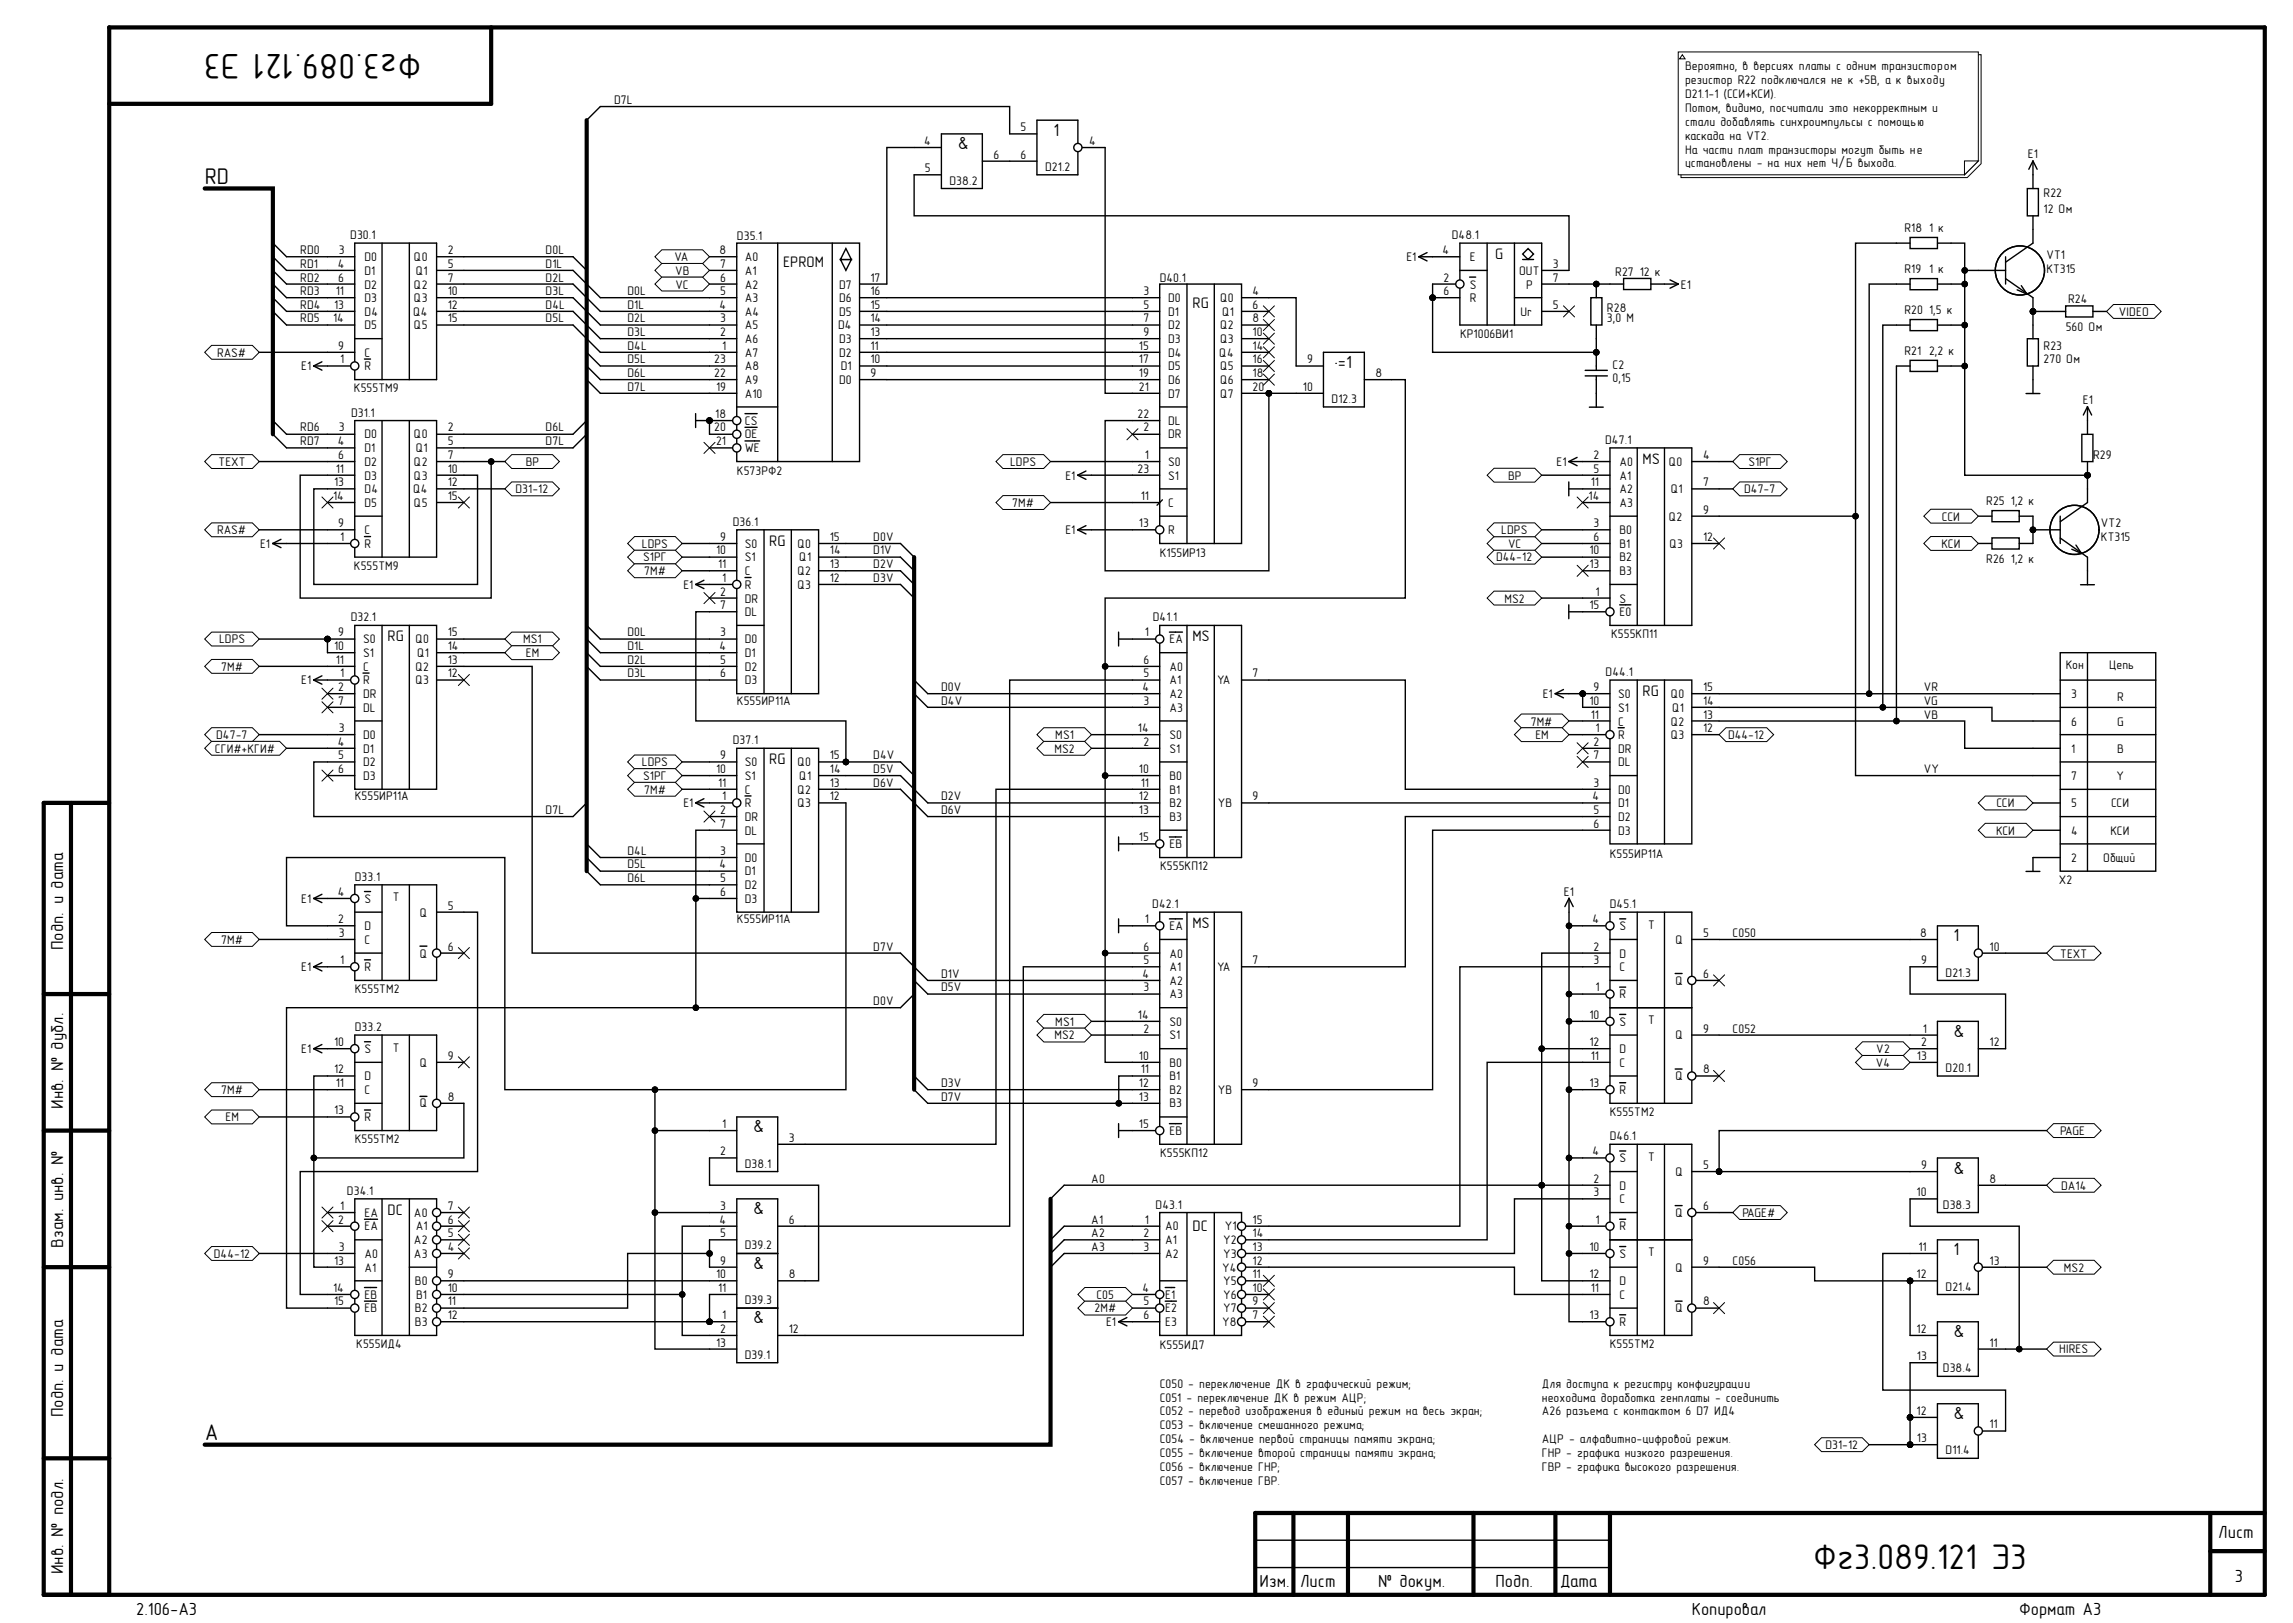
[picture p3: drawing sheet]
<svg xmlns="http://www.w3.org/2000/svg" width="420mm" height="297mm" viewBox="0 0 420 297" stroke-linecap="round" stroke-linejoin="round" font-family="sans-serif">
<defs><g id="words">
<g font-size="6.5">
<text x="77.1" y="9.8" transform="rotate(-180 77.1 9.8)">Фг3.089.121 Э3</text>
<text x="331.9" y="287.1">Фг3.089.121 Э3</text>
</g>
<g font-size="4.1">
<text x="37.5" y="33.6">RD</text>
<text x="37.5" y="263.5">A</text>
</g>
<g font-size="3.2">
<text x="175.4" y="27.3">&amp;</text>
<text x="192.9" y="24.8">1</text>
<text x="244.3" y="67.3">·=1</text>
<text x="11.6" y="173.9" transform="rotate(-90 11.6 173.9)">Подп. и дата</text>
<text x="357.6" y="172.3">1</text>
<text x="357.6" y="189.7">&amp;</text>
<text x="11.6" y="202.9" transform="rotate(-90 11.6 202.9)">Инв. № дубл.</text>
<text x="137.9" y="207.3">&amp;</text>
<text x="357.6" y="214.8">&amp;</text>
<text x="137.9" y="222.2">&amp;</text>
<text x="11.6" y="228.4" transform="rotate(-90 11.6 228.4)">Взам. инв. №</text>
<text x="137.9" y="232.2">&amp;</text>
<text x="357.6" y="229.8">1</text>
<text x="137.9" y="242.2">&amp;</text>
<text x="357.6" y="244.7">&amp;</text>
<text x="11.6" y="259.4" transform="rotate(-90 11.6 259.4)">Подп. и дата</text>
<text x="357.6" y="259.7">&amp;</text>
<text x="406.1" y="281.5">Лист</text>
<text x="11.6" y="288.2" transform="rotate(-90 11.6 288.2)">Инв. № подл.</text>
<text x="230.6" y="290.5">Изм.</text>
<text x="238" y="290.5">Лист</text>
<text x="252.3" y="290.5">№ докум.</text>
<text x="273.8" y="290.5">Подп.</text>
<text x="285.7" y="290.5">Дата</text>
<text x="409.2" y="289.5">3</text>
<text x="25" y="295.5">2.106-A3</text>
<text x="309.8" y="295.5">Копировал</text>
<text x="369.7" y="295.5">Формат А3</text>
</g>
<g font-size="2.8">
<text x="273.7" y="47.4">G</text>
<text x="143.4" y="48.9">EPROM</text>
<text x="218.3" y="56.5">RG</text>
<text x="300.7" y="84.9">MS</text>
<text x="140.8" y="99.9">RG</text>
<text x="71" y="117.4">RG</text>
<text x="218.3" y="117.4">MS</text>
<text x="300.7" y="127.4">RG</text>
<text x="140.8" y="139.9">RG</text>
<text x="218.3" y="169.9">MS</text>
<text x="71" y="222.3">DC</text>
<text x="218.3" y="225.4">DC</text>
</g>
<g font-size="2.3">
<text x="308.5" y="12.9">Вероятно, в версиях платы с одним транзистором</text>
<text x="308.5" y="15.4">резистор R22 подключался не к +5В, а к выходу</text>
<text x="308.5" y="17.9">D21.1-1 (ССИ+КСИ).</text>
<text x="112.4" y="19">D7L</text>
<text x="308.5" y="20.5">Потом, видимо, посчитали это некорректным и</text>
<text x="308.5" y="23">стали добавлять синхроимпульсы с помощью</text>
<text x="169.2" y="26.5">4</text>
<text x="181.9" y="29">6</text>
<text x="186.9" y="24">5</text>
<text x="186.9" y="29">6</text>
<text x="199.4" y="26.5">4</text>
<text x="308.5" y="25.6">каскада на VT2.</text>
<text x="308.5" y="28.1">На части плат транзисторы могут быть не</text>
<text x="371.3" y="28.9">E1</text>
<text x="169.3" y="31.5">5</text>
<text x="173.8" y="33.8">D38.2</text>
<text x="191.3" y="31.3">D21.2</text>
<text x="308.5" y="30.6">установлены - на них нет Ч/Б выхода.</text>
<text x="374.1" y="36.1">R22</text>
<text x="374.1" y="39">12 Ом</text>
<text x="55" y="46.5">RD0</text>
<text x="62" y="46.5">3</text>
<text x="64.1" y="43.8">D30.1</text>
<text x="66.7" y="47.8">D0</text>
<text x="75.8" y="47.8">Q0</text>
<text x="82" y="46.5">2</text>
<text x="99.9" y="46.5">D0L</text>
<text x="123.5" y="47.8">VA</text>
<text x="131.7" y="46.5">8</text>
<text x="134.9" y="44">D35.1</text>
<text x="136.4" y="47.8">A0</text>
<text x="257.5" y="47.8">E1</text>
<text x="264.1" y="46.5">4</text>
<text x="265.8" y="43.8">D48.1</text>
<text x="269.1" y="47.8">E</text>
<text x="348.7" y="42.5">R18</text>
<text x="353.2" y="42.5">1 к</text>
<text x="374.7" y="47.5">VT1</text>
<text x="55" y="49">RD1</text>
<text x="55" y="51.5">RD2</text>
<text x="55" y="54">RD3</text>
<text x="61.5" y="54">11</text>
<text x="61.8" y="49">4</text>
<text x="61.9" y="51.5">6</text>
<text x="66.7" y="50.3">D1</text>
<text x="66.7" y="52.8">D2</text>
<text x="75.8" y="52.8">Q2</text>
<text x="76.1" y="50.3">Q1</text>
<text x="82" y="51.5">7</text>
<text x="82" y="54">10</text>
<text x="82" y="49">5</text>
<text x="99.9" y="49">D1L</text>
<text x="99.9" y="51.5">D2L</text>
<text x="99.9" y="54">D3L</text>
<text x="114.9" y="54">D0L</text>
<text x="123.6" y="50.3">VB</text>
<text x="123.7" y="52.8">VC</text>
<text x="131.9" y="49">7</text>
<text x="131.9" y="51.5">6</text>
<text x="131.9" y="54">5</text>
<text x="136.4" y="50.3">A1</text>
<text x="136.4" y="52.8">A2</text>
<text x="153.6" y="52.8">D7</text>
<text x="159.4" y="54">16</text>
<text x="159.4" y="51.5">17</text>
<text x="209.4" y="54">3</text>
<text x="212.3" y="51.5">D40.1</text>
<text x="229.3" y="54">4</text>
<text x="264.3" y="51.5">2</text>
<text x="264.3" y="54">6</text>
<text x="269.1" y="52.8">S</text>
<text x="278.1" y="50.3">OUT</text>
<text x="279.4" y="52.8">P</text>
<text x="284.3" y="49">3</text>
<text x="284.3" y="51.5">7</text>
<text x="295.7" y="50.5">R27</text>
<text x="300.2" y="50.5">12 к</text>
<text x="307.7" y="52.8">E1</text>
<text x="348.7" y="50">R19</text>
<text x="353.2" y="50">1 к</text>
<text x="374.7" y="50">КТ315</text>
<text x="55" y="56.5">RD4</text>
<text x="55" y="59">RD5</text>
<text x="61" y="59">14</text>
<text x="61.2" y="56.5">13</text>
<text x="66.7" y="55.3">D3</text>
<text x="66.7" y="57.8">D4</text>
<text x="75.6" y="57.8">Q4</text>
<text x="75.8" y="55.3">Q3</text>
<text x="82" y="56.5">12</text>
<text x="82" y="59">15</text>
<text x="99.9" y="56.5">D4L</text>
<text x="99.9" y="59">D5L</text>
<text x="114.9" y="56.5">D1L</text>
<text x="114.9" y="59">D2L</text>
<text x="131.7" y="56.5">4</text>
<text x="131.9" y="59">3</text>
<text x="136.4" y="55.3">A3</text>
<text x="136.4" y="57.8">A4</text>
<text x="153.6" y="57.8">D5</text>
<text x="153.6" y="55.3">D6</text>
<text x="159.4" y="59">14</text>
<text x="159.4" y="56.5">15</text>
<text x="209.4" y="56.5">5</text>
<text x="209.4" y="59">7</text>
<text x="213.8" y="55.3">D0</text>
<text x="213.8" y="57.8">D1</text>
<text x="223.4" y="55.3">Q0</text>
<text x="223.7" y="57.8">Q1</text>
<text x="229.3" y="56.5">6</text>
<text x="229.3" y="59">8</text>
<text x="269.1" y="55.3">R</text>
<text x="278.4" y="57.8">Ur</text>
<text x="284.3" y="56.5">5</text>
<text x="294.2" y="57">R28</text>
<text x="294.2" y="59">3,0 М</text>
<text x="348.7" y="57.6">R20</text>
<text x="353.2" y="57.6">1,5 к</text>
<text x="378.6" y="55.5">R24</text>
<text x="387.9" y="57.8">VIDEO</text>
<text x="39.8" y="65.3">RAS#</text>
<text x="61.9" y="64">9</text>
<text x="66.7" y="65.3">C</text>
<text x="66.7" y="60.3">D5</text>
<text x="75.8" y="60.3">Q5</text>
<text x="114.9" y="61.5">D3L</text>
<text x="114.9" y="64">D4L</text>
<text x="131.9" y="61.5">2</text>
<text x="132.2" y="64">1</text>
<text x="136.4" y="60.3">A5</text>
<text x="136.4" y="62.8">A6</text>
<text x="136.4" y="65.3">A7</text>
<text x="153.4" y="60.3">D4</text>
<text x="153.6" y="65.3">D2</text>
<text x="153.6" y="62.8">D3</text>
<text x="159.4" y="64">11</text>
<text x="159.4" y="61.5">13</text>
<text x="208.5" y="64">15</text>
<text x="209.4" y="61.5">9</text>
<text x="213.8" y="60.3">D2</text>
<text x="213.8" y="62.8">D3</text>
<text x="213.8" y="65.3">D4</text>
<text x="223.2" y="65.3">Q4</text>
<text x="223.4" y="60.3">Q2</text>
<text x="223.4" y="62.8">Q3</text>
<text x="229.3" y="61.5">10</text>
<text x="229.3" y="64">14</text>
<text x="267.3" y="61.8">КР1006ВИ1</text>
<text x="348.7" y="65">R21</text>
<text x="353.2" y="65">2,2 к</text>
<text x="374.1" y="64">R23</text>
<text x="378.2" y="60.5">560 Ом</text>
<text x="55.2" y="67.8">E1</text>
<text x="62.3" y="66.5">1</text>
<text x="64.8" y="71.8">К555ТМ9</text>
<text x="66.7" y="67.8">R</text>
<text x="114.9" y="66.5">D5L</text>
<text x="114.9" y="69">D6L</text>
<text x="114.9" y="71.5">D7L</text>
<text x="130.8" y="66.5">23</text>
<text x="130.8" y="69">22</text>
<text x="131.1" y="71.5">19</text>
<text x="136.4" y="67.8">A8</text>
<text x="136.4" y="70.2">A9</text>
<text x="153.6" y="70.2">D0</text>
<text x="154" y="67.8">D1</text>
<text x="159.4" y="69">9</text>
<text x="159.4" y="66.5">10</text>
<text x="208.5" y="66.5">17</text>
<text x="208.5" y="69">19</text>
<text x="208.5" y="71.5">21</text>
<text x="213.8" y="67.8">D5</text>
<text x="213.8" y="70.2">D6</text>
<text x="223.4" y="67.8">Q5</text>
<text x="223.4" y="70.2">Q6</text>
<text x="229.3" y="66.5">16</text>
<text x="229.3" y="69">18</text>
<text x="229.3" y="71.5">20</text>
<text x="238.5" y="71.5">10</text>
<text x="239.3" y="66.5">9</text>
<text x="251.8" y="69">8</text>
<text x="295.2" y="67.5">C2</text>
<text x="295.2" y="70">0,15</text>
<text x="374.1" y="66.5">270 Ом</text>
<text x="64.3" y="76.3">D31.1</text>
<text x="130.9" y="76.5">18</text>
<text x="136.4" y="77.8">CS</text>
<text x="136.4" y="72.8">A10</text>
<text x="208.3" y="76.5">22</text>
<text x="213.8" y="77.8">DL</text>
<text x="213.8" y="72.8">D7</text>
<text x="223.4" y="72.8">Q7</text>
<text x="243.8" y="73.8">D12.3</text>
<text x="381.3" y="74">E1</text>
<text x="55" y="79">RD6</text>
<text x="55" y="81.5">RD7</text>
<text x="61.8" y="81.5">4</text>
<text x="62" y="79">3</text>
<text x="66.7" y="80.2">D0</text>
<text x="66.7" y="82.8">D1</text>
<text x="75.8" y="80.2">Q0</text>
<text x="76.1" y="82.8">Q1</text>
<text x="82" y="79">2</text>
<text x="82" y="81.5">5</text>
<text x="99.9" y="79">D6L</text>
<text x="99.9" y="81.5">D7L</text>
<text x="130.8" y="79">20</text>
<text x="131.1" y="81.5">21</text>
<text x="136.4" y="80.2">OE</text>
<text x="136.4" y="82.8">WE</text>
<text x="209.4" y="79">2</text>
<text x="213.8" y="80.2">DR</text>
<text x="293.9" y="81.2">D47.1</text>
<text x="40" y="85.3">TEXT</text>
<text x="61.2" y="89">13</text>
<text x="61.5" y="86.5">11</text>
<text x="61.9" y="84">6</text>
<text x="66.7" y="85.3">D2</text>
<text x="66.7" y="87.8">D3</text>
<text x="75.8" y="85.3">Q2</text>
<text x="75.8" y="87.8">Q3</text>
<text x="82" y="84">7</text>
<text x="82" y="86.5">10</text>
<text x="82" y="89">12</text>
<text x="96.3" y="85.3">BP</text>
<text x="134.9" y="87">К573РФ2</text>
<text x="184.9" y="85.3">LDPS</text>
<text x="195.1" y="87.8">E1</text>
<text x="208.3" y="86.5">23</text>
<text x="209.6" y="84">1</text>
<text x="213.8" y="85.3">S0</text>
<text x="213.8" y="87.8">S1</text>
<text x="276.1" y="87.8">BP</text>
<text x="285" y="85.3">E1</text>
<text x="291.2" y="89">11</text>
<text x="291.8" y="84">2</text>
<text x="291.8" y="86.5">5</text>
<text x="296.5" y="85.3">A0</text>
<text x="296.5" y="87.8">A1</text>
<text x="305.5" y="85.3">Q0</text>
<text x="311.8" y="84">4</text>
<text x="311.8" y="89">7</text>
<text x="320.1" y="85.3">S1РГ</text>
<text x="383.2" y="84">R29</text>
<text x="61" y="91.5">14</text>
<text x="66.7" y="90.3">D4</text>
<text x="66.7" y="92.8">D5</text>
<text x="75.6" y="90.3">Q4</text>
<text x="75.8" y="92.8">Q5</text>
<text x="82" y="91.5">15</text>
<text x="94.4" y="90.3">D31-12</text>
<text x="185.3" y="92.8">7M#</text>
<text x="208.9" y="91.5">11</text>
<text x="213.8" y="92.8">C</text>
<text x="290.8" y="91.5">14</text>
<text x="296.5" y="90.3">A2</text>
<text x="296.5" y="92.8">A3</text>
<text x="305.5" y="95.3">Q2</text>
<text x="305.9" y="90.3">Q1</text>
<text x="311.8" y="94">9</text>
<text x="319.3" y="90.3">D47-7</text>
<text x="355.5" y="95.3">ССИ</text>
<text x="363.7" y="92.5">R25</text>
<text x="368.1" y="92.5">1,2 к</text>
<text x="39.8" y="97.7">RAS#</text>
<text x="47.6" y="100.3">E1</text>
<text x="61.9" y="96.5">9</text>
<text x="62.3" y="99">1</text>
<text x="66.7" y="100.3">R</text>
<text x="66.7" y="97.7">C</text>
<text x="117.5" y="100.3">LDPS</text>
<text x="131.1" y="101.5">10</text>
<text x="131.9" y="99">9</text>
<text x="134.2" y="96.2">D36.1</text>
<text x="136.4" y="100.3">S0</text>
<text x="146" y="100.3">Q0</text>
<text x="151.9" y="99">15</text>
<text x="151.9" y="101.5">14</text>
<text x="159.9" y="101.5">D1V</text>
<text x="159.9" y="99">D0V</text>
<text x="195.1" y="97.7">E1</text>
<text x="208.5" y="96.5">13</text>
<text x="212.3" y="102">К155ИР13</text>
<text x="213.8" y="97.7">R</text>
<text x="274.8" y="97.7">LDPS</text>
<text x="276.1" y="100.3">VC</text>
<text x="291" y="101.5">10</text>
<text x="291.8" y="96.5">3</text>
<text x="291.8" y="99">6</text>
<text x="296.5" y="97.7">B0</text>
<text x="296.5" y="100.3">B1</text>
<text x="305.6" y="100.3">Q3</text>
<text x="311.8" y="99">12</text>
<text x="355.4" y="100.3">КСИ</text>
<text x="384.6" y="96.5">VT2</text>
<text x="384.6" y="99">КТ315</text>
<text x="64.8" y="104.3">К555ТМ9</text>
<text x="117.7" y="102.7">S1РГ</text>
<text x="117.9" y="105.3">7M#</text>
<text x="125.1" y="107.7">E1</text>
<text x="131.5" y="104">11</text>
<text x="132.2" y="106.5">1</text>
<text x="136.4" y="105.3">C</text>
<text x="136.4" y="107.7">R</text>
<text x="136.4" y="102.7">S1</text>
<text x="146" y="105.3">Q2</text>
<text x="146" y="107.7">Q3</text>
<text x="146.3" y="102.7">Q1</text>
<text x="151.9" y="104">13</text>
<text x="151.9" y="106.5">12</text>
<text x="159.9" y="104">D2V</text>
<text x="159.9" y="106.5">D3V</text>
<text x="273.9" y="102.7">D44-12</text>
<text x="291" y="104">13</text>
<text x="296.5" y="102.7">B2</text>
<text x="296.5" y="105.3">B3</text>
<text x="363.7" y="103">R26</text>
<text x="368.1" y="103">1,2 к</text>
<text x="64.2" y="113.7">D32.1</text>
<text x="131.9" y="109">2</text>
<text x="131.9" y="111.5">7</text>
<text x="136.4" y="110.3">DR</text>
<text x="136.4" y="112.7">DL</text>
<text x="211.1" y="113.7">D41.1</text>
<text x="275.4" y="110.3">MS2</text>
<text x="291" y="111.5">15</text>
<text x="292.1" y="109">1</text>
<text x="296.5" y="112.7">E0</text>
<text x="296.5" y="110.3">S</text>
<text x="40.1" y="117.7">LDPS</text>
<text x="61.2" y="119">10</text>
<text x="61.9" y="116.5">9</text>
<text x="66.5" y="117.7">S0</text>
<text x="76" y="117.7">Q0</text>
<text x="82" y="116.5">15</text>
<text x="82" y="119">14</text>
<text x="95.8" y="117.7">MS1</text>
<text x="114.9" y="116.5">D0L</text>
<text x="114.9" y="119">D1L</text>
<text x="131.7" y="119">4</text>
<text x="131.9" y="116.5">3</text>
<text x="136.4" y="117.7">D0</text>
<text x="209.6" y="116.5">1</text>
<text x="214.1" y="117.7">EA</text>
<text x="295" y="116.8">К555КП11</text>
<text x="40.5" y="122.7">7M#</text>
<text x="55.2" y="125.3">E1</text>
<text x="61.5" y="121.4">11</text>
<text x="62.3" y="124">1</text>
<text x="66.5" y="122.7">C</text>
<text x="66.5" y="125.3">R</text>
<text x="66.5" y="120.3">S1</text>
<text x="76" y="122.7">Q2</text>
<text x="76" y="125.3">Q3</text>
<text x="76.4" y="120.3">Q1</text>
<text x="82" y="121.4">13</text>
<text x="82" y="124">12</text>
<text x="96.3" y="120.3">EM</text>
<text x="114.9" y="121.4">D2L</text>
<text x="114.9" y="124">D3L</text>
<text x="131.9" y="121.4">5</text>
<text x="131.9" y="124">6</text>
<text x="136.4" y="120.3">D1</text>
<text x="136.4" y="122.7">D2</text>
<text x="136.4" y="125.3">D3</text>
<text x="209.4" y="121.4">6</text>
<text x="209.4" y="124">5</text>
<text x="214.1" y="122.7">A0</text>
<text x="214.1" y="125.3">A1</text>
<text x="222.8" y="125.3">YA</text>
<text x="229.3" y="124">7</text>
<text x="294" y="123.7">D44.1</text>
<text x="378.2" y="122.5">Кон</text>
<text x="386.2" y="122.5">Цепь</text>
<text x="61.9" y="126.5">2</text>
<text x="61.9" y="129">7</text>
<text x="66.5" y="127.8">DR</text>
<text x="66.5" y="130.2">DL</text>
<text x="134.9" y="129">К555ИР11А</text>
<text x="172.3" y="126.5">D0V</text>
<text x="172.3" y="129">D4V</text>
<text x="209.2" y="126.5">4</text>
<text x="209.4" y="129">3</text>
<text x="214.1" y="127.8">A2</text>
<text x="214.1" y="130.2">A3</text>
<text x="282.4" y="127.8">E1</text>
<text x="291" y="129">10</text>
<text x="291.2" y="131.5">11</text>
<text x="291.8" y="126.5">9</text>
<text x="296.2" y="130.2">S1</text>
<text x="296.2" y="127.8">S0</text>
<text x="305.9" y="127.8">Q0</text>
<text x="306.1" y="130.2">Q1</text>
<text x="311.8" y="126.5">15</text>
<text x="311.8" y="129">14</text>
<text x="311.8" y="131.5">13</text>
<text x="352.2" y="126.5">VR</text>
<text x="352.2" y="129">VG</text>
<text x="352.2" y="131.5">VB</text>
<text x="379.2" y="127.8">3</text>
<text x="387.6" y="128.2">R</text>
<text x="39.3" y="137.8">СГИ#+КГИ#</text>
<text x="39.6" y="135.2">D47-7</text>
<text x="61.8" y="136.5">4</text>
<text x="62" y="134">3</text>
<text x="66.5" y="135.2">D0</text>
<text x="66.5" y="137.8">D1</text>
<text x="134.2" y="136.3">D37.1</text>
<text x="193" y="137.8">MS2</text>
<text x="193.2" y="135.2">MS1</text>
<text x="208.3" y="134">14</text>
<text x="209.4" y="136.5">2</text>
<text x="214.1" y="137.8">S1</text>
<text x="214.1" y="135.2">S0</text>
<text x="280.2" y="132.8">7M#</text>
<text x="281.1" y="135.2">EM</text>
<text x="291.8" y="136.5">2</text>
<text x="292.1" y="134">1</text>
<text x="296.2" y="132.8">C</text>
<text x="296.2" y="135.2">R</text>
<text x="296.2" y="137.8">DR</text>
<text x="305.9" y="132.8">Q2</text>
<text x="305.9" y="135.2">Q3</text>
<text x="311.8" y="134">12</text>
<text x="316.4" y="135.2">D44-12</text>
<text x="379.2" y="132.8">6</text>
<text x="379.2" y="137.8">1</text>
<text x="387.6" y="132.8">G</text>
<text x="387.6" y="137.8">B</text>
<text x="61.9" y="139">5</text>
<text x="61.9" y="141.5">6</text>
<text x="66.5" y="140.2">D2</text>
<text x="66.5" y="142.8">D3</text>
<text x="117.5" y="140.2">LDPS</text>
<text x="117.7" y="142.8">S1РГ</text>
<text x="131.1" y="141.5">10</text>
<text x="131.5" y="144">11</text>
<text x="131.9" y="139">9</text>
<text x="136.4" y="142.8">S1</text>
<text x="136.4" y="140.2">S0</text>
<text x="146" y="140.2">Q0</text>
<text x="146.3" y="142.8">Q1</text>
<text x="151.9" y="139">15</text>
<text x="151.9" y="141.5">14</text>
<text x="151.9" y="144">13</text>
<text x="159.9" y="144">D6V</text>
<text x="159.9" y="141.5">D5V</text>
<text x="159.9" y="139">D4V</text>
<text x="208.5" y="141.5">10</text>
<text x="208.9" y="144">11</text>
<text x="214.1" y="142.8">B0</text>
<text x="291.8" y="144">3</text>
<text x="291.8" y="139">7</text>
<text x="296.2" y="140.2">DL</text>
<text x="352.2" y="141.5">VY</text>
<text x="379.2" y="142.8">7</text>
<text x="387.5" y="142.8">Y</text>
<text x="65" y="146.5">К555ИР11А</text>
<text x="99.9" y="148.9">D7L</text>
<text x="117.9" y="145.2">7M#</text>
<text x="125.1" y="147.8">E1</text>
<text x="131.9" y="148.9">2</text>
<text x="132.2" y="146.5">1</text>
<text x="136.4" y="145.2">C</text>
<text x="136.4" y="147.8">R</text>
<text x="146" y="145.2">Q2</text>
<text x="146" y="147.8">Q3</text>
<text x="151.9" y="146.5">12</text>
<text x="172.3" y="148.9">D6V</text>
<text x="172.3" y="146.5">D2V</text>
<text x="208.5" y="146.5">12</text>
<text x="208.5" y="148.9">13</text>
<text x="214.1" y="145.2">B1</text>
<text x="214.1" y="147.8">B2</text>
<text x="223" y="147.8">YB</text>
<text x="229.3" y="146.5">9</text>
<text x="291.6" y="146.5">4</text>
<text x="291.8" y="148.9">5</text>
<text x="296.2" y="145.2">D0</text>
<text x="296.2" y="147.8">D1</text>
<text x="365.5" y="147.8">ССИ</text>
<text x="379.2" y="147.8">5</text>
<text x="386.5" y="147.8">ССИ</text>
<text x="131.9" y="151.5">7</text>
<text x="136.4" y="150.2">DR</text>
<text x="136.4" y="152.8">DL</text>
<text x="208.5" y="153.9">15</text>
<text x="214.1" y="150.2">B3</text>
<text x="214.1" y="155.2">EB</text>
<text x="291.8" y="151.5">6</text>
<text x="296.2" y="150.2">D2</text>
<text x="296.2" y="152.8">D3</text>
<text x="365.4" y="152.8">КСИ</text>
<text x="379.2" y="152.8">4</text>
<text x="386.4" y="152.8">КСИ</text>
<text x="65" y="161.2">D33.1</text>
<text x="114.9" y="156.5">D4L</text>
<text x="114.9" y="158.9">D5L</text>
<text x="114.9" y="161.5">D6L</text>
<text x="131.7" y="158.9">4</text>
<text x="131.9" y="156.5">3</text>
<text x="131.9" y="161.5">5</text>
<text x="136.4" y="157.8">D0</text>
<text x="136.4" y="160.2">D1</text>
<text x="212.4" y="159.3">К555КП12</text>
<text x="294.7" y="157">К555ИР11А</text>
<text x="376.9" y="161.7">X2</text>
<text x="379.2" y="157.8">2</text>
<text x="385.1" y="157.8">Общий</text>
<text x="55.2" y="165.2">E1</text>
<text x="61.8" y="163.9">4</text>
<text x="66.7" y="165.2">S</text>
<text x="71.9" y="164.9">T</text>
<text x="76.9" y="167.7">Q</text>
<text x="82" y="166.5">5</text>
<text x="131.9" y="163.9">6</text>
<text x="136.4" y="162.7">D2</text>
<text x="136.4" y="165.2">D3</text>
<text x="211" y="166.2">D42.1</text>
<text x="286.3" y="163.9">E1</text>
<text x="294.7" y="166.2">D45.1</text>
<text x="40.5" y="172.7">7M#</text>
<text x="61.9" y="169">2</text>
<text x="62" y="171.5">3</text>
<text x="66.7" y="172.7">C</text>
<text x="66.7" y="170.3">D</text>
<text x="82" y="174">6</text>
<text x="134.9" y="169">К555ИР11А</text>
<text x="159.9" y="174">D7V</text>
<text x="209.4" y="174">6</text>
<text x="209.6" y="169">1</text>
<text x="214.1" y="170.3">EA</text>
<text x="291.6" y="169">4</text>
<text x="291.8" y="174">2</text>
<text x="296.5" y="170.3">S</text>
<text x="301.7" y="169.9">T</text>
<text x="306.7" y="172.7">Q</text>
<text x="311.8" y="171.5">5</text>
<text x="317.2" y="171.5">C050</text>
<text x="351.6" y="171.5">8</text>
<text x="364.2" y="174">10</text>
<text x="55.2" y="177.7">E1</text>
<text x="62.3" y="176.5">1</text>
<text x="66.7" y="177.7">R</text>
<text x="76.9" y="175.3">Q</text>
<text x="172.3" y="179">D1V</text>
<text x="209.2" y="179">4</text>
<text x="209.4" y="176.5">5</text>
<text x="214.1" y="175.3">A0</text>
<text x="214.1" y="177.7">A1</text>
<text x="222.8" y="177.7">YA</text>
<text x="229.3" y="176.5">7</text>
<text x="291.8" y="176.5">3</text>
<text x="296.5" y="177.7">C</text>
<text x="296.5" y="175.3">D</text>
<text x="311.8" y="179">6</text>
<text x="351.7" y="176.5">9</text>
<text x="356.2" y="178.7">D21.3</text>
<text x="377.2" y="175.3">TEXT</text>
<text x="65" y="181.7">К555ТМ2</text>
<text x="159.9" y="184">D0V</text>
<text x="172.3" y="181.4">D5V</text>
<text x="209.4" y="181.4">3</text>
<text x="214.1" y="180.3">A2</text>
<text x="214.1" y="182.7">A3</text>
<text x="292.1" y="181.4">1</text>
<text x="296.5" y="182.7">R</text>
<text x="306.7" y="180.3">Q</text>
<text x="61.2" y="191.4">10</text>
<text x="65" y="188.7">D33.2</text>
<text x="193" y="190.2">MS2</text>
<text x="193.2" y="187.7">MS1</text>
<text x="208.3" y="186.4">14</text>
<text x="209.4" y="189">2</text>
<text x="214.1" y="190.2">S1</text>
<text x="214.1" y="187.7">S0</text>
<text x="291" y="191.4">12</text>
<text x="291" y="186.4">10</text>
<text x="296.5" y="187.7">S</text>
<text x="301.7" y="187.5">T</text>
<text x="306.7" y="190.2">Q</text>
<text x="311.8" y="189">9</text>
<text x="317.2" y="189">C052</text>
<text x="351.7" y="191.4">2</text>
<text x="352.1" y="189">1</text>
<text x="364.2" y="191.4">12</text>
<text x="55.2" y="192.7">E1</text>
<text x="61.2" y="196.4">12</text>
<text x="66.7" y="197.7">D</text>
<text x="66.7" y="192.7">S</text>
<text x="71.9" y="192.4">T</text>
<text x="76.9" y="195.2">Q</text>
<text x="82" y="194">9</text>
<text x="208.5" y="194">10</text>
<text x="208.9" y="196.4">11</text>
<text x="214.1" y="195.2">B0</text>
<text x="214.1" y="197.7">B1</text>
<text x="291.2" y="194">11</text>
<text x="296.5" y="195.2">C</text>
<text x="296.5" y="192.7">D</text>
<text x="306.7" y="197.7">Q</text>
<text x="311.8" y="196.4">8</text>
<text x="343.4" y="195.2">V4</text>
<text x="343.5" y="192.7">V2</text>
<text x="351" y="194">13</text>
<text x="356.2" y="196.3">D20.1</text>
<text x="40.5" y="200.2">7M#</text>
<text x="61.2" y="204">13</text>
<text x="61.5" y="199">11</text>
<text x="66.7" y="200.2">C</text>
<text x="76.9" y="202.7">Q</text>
<text x="82" y="201.4">8</text>
<text x="172.3" y="199">D3V</text>
<text x="172.3" y="201.4">D7V</text>
<text x="208.5" y="199">12</text>
<text x="208.5" y="201.4">13</text>
<text x="214.1" y="200.2">B2</text>
<text x="214.1" y="202.7">B3</text>
<text x="223" y="200.2">YB</text>
<text x="229.3" y="199">9</text>
<text x="291" y="199">13</text>
<text x="296.5" y="200.2">R</text>
<text x="41.3" y="205.2">EM</text>
<text x="65" y="209.2">К555ТМ2</text>
<text x="66.7" y="205.2">R</text>
<text x="132.2" y="206.4">1</text>
<text x="144.4" y="209">3</text>
<text x="208.5" y="206.4">15</text>
<text x="214.1" y="207.7">EB</text>
<text x="294.7" y="204.2">К555ТМ2</text>
<text x="294.7" y="208.7">D46.1</text>
<text x="377.2" y="207.7">PAGE</text>
<text x="131.9" y="211.4">2</text>
<text x="136.4" y="213.7">D38.1</text>
<text x="212.4" y="211.7">К555КП12</text>
<text x="291.6" y="211.4">4</text>
<text x="296.5" y="212.7">S</text>
<text x="301.7" y="212.4">T</text>
<text x="306.7" y="215.2">Q</text>
<text x="311.8" y="213.9">5</text>
<text x="351.7" y="213.9">9</text>
<text x="62.3" y="221.5">1</text>
<text x="63.5" y="218.7">D34.1</text>
<text x="82" y="221.5">7</text>
<text x="131.9" y="221.5">3</text>
<text x="199.8" y="216.5">A0</text>
<text x="211.6" y="221.2">D43.1</text>
<text x="291.8" y="218.9">3</text>
<text x="291.8" y="216.5">2</text>
<text x="296.5" y="220.2">C</text>
<text x="296.5" y="217.8">D</text>
<text x="311.8" y="221.5">6</text>
<text x="350.9" y="218.9">10</text>
<text x="355.7" y="221.2">D38.3</text>
<text x="364.2" y="216.5">8</text>
<text x="377.4" y="217.8">DA14</text>
<text x="61.9" y="223.9">2</text>
<text x="66.7" y="222.7">EA</text>
<text x="66.7" y="225.2">EA</text>
<text x="75.8" y="222.7">A0</text>
<text x="75.8" y="227.7">A2</text>
<text x="76.1" y="225.2">A1</text>
<text x="82" y="223.9">6</text>
<text x="82" y="226.5">5</text>
<text x="131.7" y="223.9">4</text>
<text x="131.9" y="226.5">5</text>
<text x="144.4" y="223.9">6</text>
<text x="199.8" y="223.9">A1</text>
<text x="199.8" y="226.5">A2</text>
<text x="209.4" y="226.5">2</text>
<text x="209.6" y="223.9">1</text>
<text x="213.3" y="225.2">A0</text>
<text x="213.3" y="227.7">A1</text>
<text x="223.9" y="227.7">Y2</text>
<text x="224.2" y="225.2">Y1</text>
<text x="229.3" y="223.9">15</text>
<text x="229.3" y="226.5">14</text>
<text x="292.1" y="223.9">1</text>
<text x="296.5" y="225.2">R</text>
<text x="306.7" y="222.7">Q</text>
<text x="319" y="222.7">PAGE#</text>
<text x="39.2" y="230.2">D44-12</text>
<text x="61.2" y="231.5">13</text>
<text x="62" y="228.9">3</text>
<text x="66.7" y="230.2">A0</text>
<text x="66.7" y="232.7">A1</text>
<text x="75.8" y="230.2">A3</text>
<text x="82" y="228.9">4</text>
<text x="82" y="233.9">9</text>
<text x="131.1" y="233.9">10</text>
<text x="131.9" y="231.5">9</text>
<text x="136.4" y="228.7">D39.2</text>
<text x="144.4" y="233.9">8</text>
<text x="199.8" y="228.9">A3</text>
<text x="209.4" y="228.9">3</text>
<text x="213.3" y="230.2">A2</text>
<text x="223.7" y="232.7">Y4</text>
<text x="223.9" y="230.2">Y3</text>
<text x="229.3" y="228.9">13</text>
<text x="229.3" y="231.5">12</text>
<text x="229.3" y="233.9">11</text>
<text x="291" y="233.9">12</text>
<text x="291" y="228.9">10</text>
<text x="296.5" y="230.2">S</text>
<text x="301.7" y="229.9">T</text>
<text x="306.7" y="232.7">Q</text>
<text x="311.8" y="231.5">9</text>
<text x="317.2" y="231.5">C056</text>
<text x="350.9" y="233.9">12</text>
<text x="351.2" y="228.9">11</text>
<text x="364.2" y="231.5">13</text>
<text x="377.9" y="232.7">MS2</text>
<text x="61" y="236.5">14</text>
<text x="61.2" y="238.9">15</text>
<text x="66.7" y="237.7">EB</text>
<text x="76" y="235.2">B0</text>
<text x="76.2" y="237.7">B1</text>
<text x="82" y="236.5">10</text>
<text x="82" y="238.9">11</text>
<text x="131.5" y="236.5">11</text>
<text x="136.4" y="238.7">D39.3</text>
<text x="200.7" y="237.7">C05</text>
<text x="209.2" y="236.5">4</text>
<text x="209.4" y="238.9">5</text>
<text x="213.3" y="237.7">E1</text>
<text x="223.9" y="235.2">Y5</text>
<text x="223.9" y="237.7">Y6</text>
<text x="229.3" y="236.5">10</text>
<text x="229.3" y="238.9">9</text>
<text x="291.2" y="236.5">11</text>
<text x="296.5" y="237.7">C</text>
<text x="296.5" y="235.2">D</text>
<text x="311.8" y="238.9">8</text>
<text x="356.2" y="236.2">D21.4</text>
<text x="66.7" y="240.2">EB</text>
<text x="76" y="240.2">B2</text>
<text x="76" y="242.7">B3</text>
<text x="82" y="241.4">12</text>
<text x="131.9" y="243.9">2</text>
<text x="132.2" y="241.4">1</text>
<text x="144.4" y="243.9">12</text>
<text x="200.4" y="240.2">2M#</text>
<text x="202.5" y="242.7">E1</text>
<text x="209.4" y="241.4">6</text>
<text x="213.3" y="240.2">E2</text>
<text x="213.3" y="242.7">E3</text>
<text x="223.7" y="242.7">Y8</text>
<text x="223.9" y="240.2">Y7</text>
<text x="229.3" y="241.4">7</text>
<text x="291" y="241.4">13</text>
<text x="296.5" y="242.7">R</text>
<text x="306.7" y="240.2">Q</text>
<text x="350.9" y="243.9">12</text>
<text x="65.2" y="246.7">К555ИД4</text>
<text x="131.1" y="246.4">13</text>
<text x="136.4" y="248.7">D39.1</text>
<text x="212.3" y="246.9">К555ИД7</text>
<text x="294.7" y="246.7">К555ТМ2</text>
<text x="351" y="248.9">13</text>
<text x="355.7" y="251.2">D38.4</text>
<text x="364.2" y="246.4">11</text>
<text x="377" y="247.7">HIRES</text>
<text x="212.3" y="254">C050 - переключение ДК в графический режим;</text>
<text x="212.3" y="256.5">C051 - переключение ДК в режим АЦР;</text>
<text x="282.3" y="254">Для доступа к регистру конфигурации</text>
<text x="282.3" y="256.5">неоходима доработка генплаты - соединить</text>
<text x="212.3" y="259">C052 - перевод изображения в единый режим на весь экран;</text>
<text x="212.3" y="261.6">C053 - включение смешанного режима;</text>
<text x="282.3" y="259">А26 разъема с контактом 6 D7 ИД4</text>
<text x="350.9" y="259">12</text>
<text x="351" y="264">13</text>
<text x="364.2" y="261.4">11</text>
<text x="212.3" y="264.1">C054 - включение первой страницы памяти экрана;</text>
<text x="212.3" y="266.7">C055 - включение второй страницы памяти экрана;</text>
<text x="212.3" y="269.2">C056 - включение ГНР;</text>
<text x="282.3" y="264.1">АЦР - алфавитно-цифровой режим.</text>
<text x="282.3" y="266.7">ГНР - графика низкого разрешения.</text>
<text x="282.3" y="269.2">ГВР - графика высокого разрешения.</text>
<text x="334.2" y="265.2">D31-12</text>
<text x="356.2" y="266.2">D11.4</text>
<text x="212.3" y="271.7">C057 - включение ГВР.</text>
</g>
</g></defs>
<g fill="none" stroke="#000" stroke-width=".77">
<path d="M20 5h394.6v286.9h-406.6v-145M20 5v286.9M89.9 5v14h-69.9M8 146.9h12M13 146.9v145M8 181.9h12M8 206.9h12M8 231.9h12M8 266.9h12M236.8 276.9v15M246.8 276.9v15M269.8 276.9v15"/>
<path d="M284.8 276.9v15M294.8 276.9v15M404.7 276.9v15M414.6 276.9h-184.8v15M404.7 283.9h9.9"/>
</g>
<g fill="none" stroke="#000" stroke-width=".26">
<path d="M60 47h4.9M60 49.5h4.9M60 52h4.9M60 54.5h4.9M64.9 44.5h15v25h-15zM69.9 44.5v25M74.9 44.5v25M79.9 47h5M79.9 52h5M79.9 54.5h5M79.9 57h5M79.9 59.5h5"/>
<path d="M60 67h4.9M60 64.5h4.9M64.9 62h5M66.7 65.7h1.1M229.8 286.9h65M229.8 281.9h65"/>
</g>
<circle cx="64.9" cy="67" r=".75" fill="#fff"/>
<g fill="none" stroke="#000" stroke-width=".26">
<path d="M60 57h4.9M60 59.5h4.9M79.9 49.5h5M60 79.5h4.9M64.9 77h15v25h-15zM69.9 77v25M74.9 77v25M79.9 79.5h5M60 99.5h4.9M60 97h4.9M60 82h4.9M60 84.5h4.9"/>
<path d="M60 87h4.9M64.9 94.5h5M66.7 98.2h1.1M79.9 84.5h5M79.9 87h5M79.9 89.5h5M79.9 92h5"/>
<circle cx="64.9" cy="67" r=".75"/>
</g>
<circle cx="64.9" cy="99.5" r=".75" fill="#fff"/>
<g fill="none" stroke="#000" stroke-width=".26">
<path d="M60 89.5h4.9M60 92h4.9M79.9 82h5M60 117h4.9M60 119.5h4.9M64.9 114.5h15v29.9h-15zM69.9 114.5v29.9M79.9 117h5M79.9 119.5h5M60 134.5h4.9M60 136.9h4.9M60 139.4h4.9"/>
<path d="M60 122h4.9M60 124.5h4.9M64.9 131.9h5M66.5 123.2h1.1M79.9 122h5M79.9 124.5h5M60 141.9h4.9"/>
<circle cx="64.9" cy="99.5" r=".75"/>
</g>
<circle cx="60" cy="117" r=".51" fill="#000"/>
<circle cx="60" cy="117" r=".51" fill="none" stroke="#000" stroke-width=".18"/>
<circle cx="64.9" cy="124.5" r=".75" fill="#fff"/>
<g fill="none" stroke="#000" stroke-width=".26">
<path d="M74.9 114.5v29.9M60 127h4.9M60 129.5h4.9M60 171.9h4.9M60 169.4h4.9M60 176.9h5M60 164.4h4.9M64.9 166.9h5M65 174.4h4.9M66.7 163.2h1.1M66.7 175.7h1.1M69.9 161.9v17.5"/>
<path d="M74.9 161.9v17.5M76.9 173.2h1.3M79.9 166.9h5M79.9 161.9h-15l.1 17.5h14.9v-17.5M79.9 174.4h5"/>
<circle cx="64.9" cy="124.5" r=".75"/>
</g>
<circle cx="79.9" cy="174.4" r=".75" fill="#fff"/>
<circle cx="79.9" cy="174.4" r=".75" fill="none" stroke="#000" stroke-width=".26"/>
<circle cx="65" cy="176.9" r=".75" fill="#fff"/>
<circle cx="65" cy="176.9" r=".75" fill="none" stroke="#000" stroke-width=".26"/>
<circle cx="64.9" cy="164.4" r=".75" fill="#fff"/>
<g fill="none" stroke="#000" stroke-width=".26">
<path d="M60 199.4h5M60 196.9h5M60 191.9h5M65 194.4h4.9M65 189.4h14.9v17.5h-14.9zM66.7 190.7h1.1M69.9 189.4v17.5M74.9 189.4v17.5M79.9 194.4h5M60 204.4h5M65 201.9h4.9M66.7 203.2h1.1"/>
<path d="M76.9 200.7h1.3M79.9 201.9h5"/>
<circle cx="64.9" cy="164.4" r=".75"/>
</g>
<circle cx="65" cy="191.9" r=".75" fill="#fff"/>
<circle cx="65" cy="191.9" r=".75" fill="none" stroke="#000" stroke-width=".26"/>
<circle cx="65" cy="204.4" r=".75" fill="#fff"/>
<circle cx="65" cy="204.4" r=".75" fill="none" stroke="#000" stroke-width=".26"/>
<circle cx="79.9" cy="201.9" r=".75" fill="#fff"/>
<g fill="none" stroke="#000" stroke-width=".26">
<path d="M65 219.4h14.9v25h-14.9zM69.9 219.4v25M74.9 219.4v25M60 239.4h5M60 221.9h5M60 224.4h5M60 236.9h5M60 229.4h5M60 231.9h5M65 226.9h4.9M65 234.4h4.9M66.7 238.1h2.3"/>
<path d="M66.7 223.1h2.4M66.7 235.6h2.3M79.9 221.9h5"/>
<circle cx="79.9" cy="201.9" r=".75"/>
</g>
<circle cx="65" cy="239.4" r=".75" fill="#fff"/>
<circle cx="65" cy="239.4" r=".75" fill="none" stroke="#000" stroke-width=".26"/>
<circle cx="65" cy="236.9" r=".75" fill="#fff"/>
<circle cx="65" cy="236.9" r=".75" fill="none" stroke="#000" stroke-width=".26"/>
<circle cx="65" cy="224.4" r=".75" fill="#fff"/>
<g fill="none" stroke="#000" stroke-width=".26">
<path d="M74.9 231.9h5M79.9 224.4h5M79.9 226.9h5M79.9 229.4h5M79.9 234.4h5M79.9 236.9h5M79.9 239.4h5M79.9 241.9h5"/>
<circle cx="65" cy="224.4" r=".75"/>
</g>
<circle cx="79.9" cy="221.9" r=".75" fill="#fff"/>
<circle cx="79.9" cy="221.9" r=".75" fill="none" stroke="#000" stroke-width=".26"/>
<circle cx="79.9" cy="224.4" r=".75" fill="#fff"/>
<circle cx="79.9" cy="224.4" r=".75" fill="none" stroke="#000" stroke-width=".26"/>
<circle cx="79.9" cy="226.9" r=".75" fill="#fff"/>
<circle cx="79.9" cy="226.9" r=".75" fill="none" stroke="#000" stroke-width=".26"/>
<circle cx="79.9" cy="229.4" r=".75" fill="#fff"/>
<circle cx="79.9" cy="229.4" r=".75" fill="none" stroke="#000" stroke-width=".26"/>
<circle cx="79.9" cy="234.4" r=".75" fill="#fff"/>
<circle cx="79.9" cy="234.4" r=".75" fill="none" stroke="#000" stroke-width=".26"/>
<circle cx="79.9" cy="236.9" r=".75" fill="#fff"/>
<circle cx="79.9" cy="236.9" r=".75" fill="none" stroke="#000" stroke-width=".26"/>
<circle cx="79.9" cy="239.4" r=".75" fill="#fff"/>
<circle cx="79.9" cy="239.4" r=".75" fill="none" stroke="#000" stroke-width=".26"/>
<circle cx="79.9" cy="241.9" r=".75" fill="#fff"/>
<g fill="none" stroke="#000" stroke-width=".26">
<path d="M129.9 47h5M134.9 44.5h22.5v40h-22.5zM142.4 44.5v40M152.4 44.5v40M129.9 77h5M134.9 74.5h7.5M136.4 75.7h2.2M157.4 69.5h5"/>
<circle cx="79.9" cy="241.9" r=".75"/>
</g>
<circle cx="129.9" cy="77" r=".51" fill="#000"/>
<circle cx="129.9" cy="77" r=".51" fill="none" stroke="#000" stroke-width=".18"/>
<circle cx="134.9" cy="77" r=".75" fill="#fff"/>
<g fill="none" stroke="#000" stroke-width=".26">
<path d="M129.9 49.5h5M129.9 52h5M129.9 54.5h5M129.9 57h5M129.9 59.5h5M129.9 62h5M129.9 64.5h5M129.9 67h5M129.9 69.5h5M129.9 72h5M129.9 79.5h5M136.4 78.2h2.2"/>
<circle cx="134.9" cy="77" r=".75"/>
</g>
<circle cx="134.9" cy="79.5" r=".75" fill="#fff"/>
<g fill="none" stroke="#000" stroke-width=".26">
<path d="M129.9 82h5M136.4 80.7h2.7"/>
<circle cx="134.9" cy="79.5" r=".75"/>
</g>
<circle cx="134.9" cy="82" r=".75" fill="#fff"/>
<g fill="none" stroke="#000" stroke-width=".26">
<path d="M157.4 59.5h5M157.4 57h5M157.4 54.5h5M157.4 52h5M157.4 67h5M157.4 64.5h5M157.4 62h5"/>
<circle cx="134.9" cy="82" r=".75"/>
</g>
<path d="M153.9 47.5h2l-1 2z" fill="#fff"/>
<path d="M153.9 47.5h2l-1 2z" fill="none" stroke="#000" stroke-width=".26"/>
<path d="M154.9 45.5l1 2h-2z" fill="#fff"/>
<g fill="none" stroke="#000" stroke-width=".26">
<path d="M154.9 45.5l1 2h-2zM129.9 99.5h5M134.9 97h15v30h-15zM139.9 97v30M149.9 99.5h5M129.9 117h5M129.9 119.5h5M129.9 102h5M129.9 104.5h5M129.9 107h5M134.9 114.5h5M136.4 105.7h1.1"/>
<path d="M149.9 102h5M149.9 104.5h5M149.9 107h5M129.9 122h5M129.9 124.5h5"/>
</g>
<circle cx="134.9" cy="107" r=".75" fill="#fff"/>
<g fill="none" stroke="#000" stroke-width=".26">
<path d="M144.9 97v30M129.9 109.5h5M129.9 112h5M129.9 139.4h5M134.9 136.9h15v30h-15zM139.9 136.9v30M149.9 139.4h5M129.9 156.9h5M129.9 159.4h5M129.9 141.9h5M129.9 144.4h5M129.9 146.9h5"/>
<path d="M134.9 154.4h5M136.4 145.7h1.1M149.9 141.9h5M149.9 144.4h5M149.9 146.9h5M129.9 161.9h5M129.9 164.4h5"/>
<circle cx="134.9" cy="107" r=".75"/>
</g>
<circle cx="154.9" cy="139.4" r=".51" fill="#000"/>
<circle cx="154.9" cy="139.4" r=".51" fill="none" stroke="#000" stroke-width=".18"/>
<circle cx="134.9" cy="146.9" r=".75" fill="#fff"/>
<g fill="none" stroke="#000" stroke-width=".26">
<path d="M167.4 27h5M167.4 32h5M172.4 24.5h7.4v10h-7.4zM179.8 29.5h10M184.9 24.5h4.9M189.8 22h7.5v10h-7.5zM197.3 27h5M144.9 136.9v30M129.9 149.4h5M129.9 151.9h5M129.9 206.9h5M129.9 211.9h5"/>
<path d="M134.9 204.4h7.5v10h-7.5zM134.9 219.4h7.5v30h-7.5zM142.4 209.4h5M349.7 214.4h5M349.7 219.4h5M354.7 211.9h7.5v10h-7.5zM362.2 216.9h5M129.9 221.9h5M129.9 224.4h5M129.9 226.9h5M129.9 231.9h5M129.9 234.4h5"/>
<path d="M129.9 236.9h5M134.9 239.4h7.5M134.9 229.4h7.5M142.4 224.4h5M142.4 234.4h5M129.9 244.4h5M129.9 246.9h5M129.9 241.9h5M142.4 244.4h5M349.7 249.4h5M349.7 244.4h5M354.7 241.9h7.5v10h-7.5z"/>
<path d="M362.2 246.9h5"/>
<circle cx="134.9" cy="146.9" r=".75"/>
</g>
<circle cx="129.9" cy="241.9" r=".51" fill="#000"/>
<circle cx="129.9" cy="241.9" r=".51" fill="none" stroke="#000" stroke-width=".18"/>
<circle cx="197.3" cy="27" r=".75" fill="#fff"/>
<g fill="none" stroke="#000" stroke-width=".26">
<path d="M207.3 54.5h5M207.3 57h5M207.3 59.5h5M212.3 52h15v47.5h-15zM217.3 52v47.5M222.3 52v47.5M227.3 54.5h5M227.3 57h5M227.3 59.5h5M207.3 77h5M207.3 62h5M207.3 64.5h5"/>
<path d="M207.3 67h5M207.3 69.5h5M207.3 72h5M207.3 79.5h5M212.3 74.5h5M227.3 62h5M227.3 64.5h5M227.3 67h5M227.3 69.5h5M227.3 72h5M207.3 84.5h5M207.3 87h5"/>
<path d="M207.3 92h5M207.3 97h5M212.3 82h5M212.3 89.5h5M212.3 94.5h5"/>
<circle cx="197.3" cy="27" r=".75"/>
</g>
<circle cx="232.3" cy="72" r=".51" fill="#000"/>
<circle cx="232.3" cy="72" r=".51" fill="none" stroke="#000" stroke-width=".18"/>
<circle cx="212.3" cy="97" r=".75" fill="#fff"/>
<g fill="none" stroke="#000" stroke-width=".26">
<path d="M212.8 91.5l-1 1M207.3 117h5M212.3 114.5h15v42.4h-15zM212.3 119.5h5M214.1 115.7h2.4M217.3 114.5v42.4M222.3 114.5v42.4M207.3 137h5M227.3 124.5h5M227.3 146.9h5"/>
<circle cx="212.3" cy="97" r=".75"/>
</g>
<circle cx="212.3" cy="117" r=".75" fill="#fff"/>
<g fill="none" stroke="#000" stroke-width=".26">
<path d="M207.3 122h5M207.3 124.5h5M207.3 127h5M207.3 129.5h5M207.3 134.5h5M212.3 131.9h5M212.3 139.4h5M207.3 141.9h5M207.3 144.5h5M207.3 146.9h5M207.3 149.4h5M207.3 154.4h5"/>
<path d="M212.3 151.9h5M214.1 153.2h2.2"/>
<circle cx="212.3" cy="117" r=".75"/>
</g>
<circle cx="212.3" cy="154.4" r=".75" fill="#fff"/>
<g fill="none" stroke="#000" stroke-width=".26">
<path d="M207.3 169.4h5M212.3 166.9h15v42.5h-15zM212.3 171.9h5M214.1 168.2h2.4M217.3 166.9v42.5M222.3 166.9v42.5M227.3 176.9h5M207.3 189.4h5M227.3 199.4h5"/>
<circle cx="212.3" cy="154.4" r=".75"/>
</g>
<circle cx="212.3" cy="169.4" r=".75" fill="#fff"/>
<g fill="none" stroke="#000" stroke-width=".26">
<path d="M207.3 174.4h5M207.3 176.9h5M207.3 179.4h5M207.3 181.9h5M207.3 186.9h5M207.3 194.4h5M207.3 196.9h5M207.3 199.4h5M212.3 184.4h5M212.3 191.9h5M207.3 201.9h5M207.3 206.9h5"/>
<path d="M212.3 204.4h5M214.1 205.6h2.2"/>
<circle cx="212.3" cy="169.4" r=".75"/>
</g>
<circle cx="212.3" cy="206.9" r=".75" fill="#fff"/>
<g fill="none" stroke="#000" stroke-width=".26">
<path d="M207.3 236.9h5M207.3 239.4h5M212.3 221.9h15v22.5h-15zM212.3 234.4h5M213.3 235.6h1.8M213.3 238.1h2.1M217.3 221.9v22.5M222.3 221.9v22.5M227.3 236.9h5M227.3 224.4h5M227.3 234.4h5M227.3 226.9h5"/>
<path d="M227.3 229.4h5M227.3 231.9h5M227.3 239.4h5M227.3 241.9h5"/>
<circle cx="212.3" cy="206.9" r=".75"/>
</g>
<circle cx="212.3" cy="239.4" r=".75" fill="#fff"/>
<g fill="none" stroke="#000" stroke-width=".26">
<path d="M207.3 224.4h5"/>
<circle cx="212.3" cy="239.4" r=".75"/>
</g>
<circle cx="227.3" cy="226.9" r=".75" fill="#fff"/>
<circle cx="227.3" cy="226.9" r=".75" fill="none" stroke="#000" stroke-width=".26"/>
<circle cx="227.3" cy="224.4" r=".75" fill="#fff"/>
<circle cx="227.3" cy="224.4" r=".75" fill="none" stroke="#000" stroke-width=".26"/>
<circle cx="227.3" cy="231.9" r=".75" fill="#fff"/>
<circle cx="227.3" cy="231.9" r=".75" fill="none" stroke="#000" stroke-width=".26"/>
<circle cx="227.3" cy="229.4" r=".75" fill="#fff"/>
<circle cx="227.3" cy="229.4" r=".75" fill="none" stroke="#000" stroke-width=".26"/>
<circle cx="227.3" cy="236.9" r=".75" fill="#fff"/>
<circle cx="227.3" cy="236.9" r=".75" fill="none" stroke="#000" stroke-width=".26"/>
<circle cx="227.3" cy="234.4" r=".75" fill="#fff"/>
<circle cx="227.3" cy="234.4" r=".75" fill="none" stroke="#000" stroke-width=".26"/>
<circle cx="227.3" cy="241.9" r=".75" fill="#fff"/>
<circle cx="227.3" cy="241.9" r=".75" fill="none" stroke="#000" stroke-width=".26"/>
<circle cx="227.3" cy="239.4" r=".75" fill="#fff"/>
<g fill="none" stroke="#000" stroke-width=".26">
<path d="M207.3 226.9h5M207.3 229.4h5M207.3 241.9h5"/>
<circle cx="227.3" cy="239.4" r=".75"/>
</g>
<circle cx="212.3" cy="236.9" r=".75" fill="#fff"/>
<g fill="none" stroke="#000" stroke-width=".26">
<path d="M289.8 84.5h5M289.8 87h5M289.8 89.5h5M289.8 92h5M294.8 94.5h4.9M294.8 82h14.9v32.5h-14.9zM299.7 82v32.5M304.7 82v32.5M309.7 84.5h5M309.7 89.5h5M309.7 94.5h5M309.7 99.5h5"/>
<path d="M289.8 112h5M289.8 109.5h5M296.5 110.7h2.1"/>
<circle cx="212.3" cy="236.9" r=".75"/>
</g>
<circle cx="294.8" cy="112" r=".75" fill="#fff"/>
<g fill="none" stroke="#000" stroke-width=".26">
<path d="M237.3 72h5M237.3 67h5M242.3 64.5h7.5v10h-7.5zM249.8 69.5h5M289.8 97h5M289.8 99.5h5M289.8 102h5M289.8 104.5h5M294.8 107h4.9M289.8 127h5M289.8 129.5h5M289.8 131.9h5"/>
<path d="M289.8 134.5h5M294.8 124.5h14.9v29.9h-14.9zM296.3 133.2h1.1M299.7 124.5v29.9M309.7 127h5M309.7 129.5h5M309.7 131.9h5M309.7 134.5h5M289.8 144.5h5M289.8 146.9h5M289.8 149.4h5M289.8 151.9h5"/>
<path d="M294.8 141.9h4.9"/>
<circle cx="294.8" cy="112" r=".75"/>
</g>
<circle cx="289.8" cy="127" r=".51" fill="#000"/>
<circle cx="289.8" cy="127" r=".51" fill="none" stroke="#000" stroke-width=".18"/>
<circle cx="294.8" cy="134.5" r=".75" fill="#fff"/>
<g fill="none" stroke="#000" stroke-width=".26">
<path d="M289.8 137h5M289.8 139.4h5M304.7 124.5v29.9M289.8 176.9h5M289.8 174.4h5M289.8 169.4h5M294.8 171.9h4.9M294.8 179.4h4.9M294.8 166.9h14.9v17.5h-14.9zM296.5 168.2h1.1M299.7 166.9v17.5M304.7 166.9v17.5"/>
<path d="M306.7 178.2h1.3M309.7 171.9h5M309.7 179.4h5M289.8 181.9h5M296.5 180.7h1.1"/>
<circle cx="294.8" cy="134.5" r=".75"/>
</g>
<circle cx="309.7" cy="179.4" r=".75" fill="#fff"/>
<circle cx="309.7" cy="179.4" r=".75" fill="none" stroke="#000" stroke-width=".26"/>
<circle cx="294.8" cy="181.9" r=".75" fill="#fff"/>
<circle cx="294.8" cy="181.9" r=".75" fill="none" stroke="#000" stroke-width=".26"/>
<circle cx="294.8" cy="169.4" r=".75" fill="#fff"/>
<g fill="none" stroke="#000" stroke-width=".26">
<path d="M289.8 194.4h5M289.8 191.9h5M289.8 199.4h5M289.8 186.9h5M294.8 189.4h4.9M294.8 196.9h4.9M294.8 184.4h14.9v17.5h-14.9zM296.5 198.2h1.1M296.5 185.7h1.1M299.7 184.4v17.5M304.7 184.4v17.5M306.7 195.7h1.3"/>
<path d="M309.7 189.4h5M309.7 196.9h5"/>
<circle cx="294.8" cy="169.4" r=".75"/>
</g>
<circle cx="294.8" cy="186.9" r=".75" fill="#fff"/>
<circle cx="294.8" cy="186.9" r=".75" fill="none" stroke="#000" stroke-width=".26"/>
<circle cx="294.8" cy="199.4" r=".75" fill="#fff"/>
<circle cx="294.8" cy="199.4" r=".75" fill="none" stroke="#000" stroke-width=".26"/>
<circle cx="309.7" cy="196.9" r=".75" fill="#fff"/>
<g fill="none" stroke="#000" stroke-width=".26">
<path d="M289.8 219.4h5M289.8 216.9h5M289.8 211.9h5M294.8 214.4h4.9M294.8 209.4h14.9v17.5h-14.9zM296.5 210.7h1.1M299.7 209.4v17.5M304.7 209.4v17.5M309.7 214.4h5M289.8 224.4h5M294.8 221.9h4.9M296.5 223.1h1.1"/>
<path d="M306.7 220.6h1.3M309.7 221.9h5"/>
<circle cx="309.7" cy="196.9" r=".75"/>
</g>
<circle cx="314.7" cy="214.4" r=".51" fill="#000"/>
<circle cx="314.7" cy="214.4" r=".51" fill="none" stroke="#000" stroke-width=".18"/>
<circle cx="309.7" cy="221.9" r=".75" fill="#fff"/>
<circle cx="309.7" cy="221.9" r=".75" fill="none" stroke="#000" stroke-width=".26"/>
<circle cx="294.8" cy="224.4" r=".75" fill="#fff"/>
<circle cx="294.8" cy="224.4" r=".75" fill="none" stroke="#000" stroke-width=".26"/>
<circle cx="294.8" cy="211.9" r=".75" fill="#fff"/>
<g fill="none" stroke="#000" stroke-width=".26">
<path d="M289.8 236.9h5M289.8 234.4h5M289.8 229.4h5M294.8 231.9h4.9M294.8 239.4h4.9M294.8 226.9h14.9v17.5h-14.9zM296.5 228.1h1.1M299.7 226.9v17.5M304.7 226.9v17.5M306.7 238.1h1.3M309.7 231.9h5M309.7 239.4h5"/>
<path d="M289.8 241.9h5M296.5 240.6h1.1"/>
<circle cx="294.8" cy="211.9" r=".75"/>
</g>
<circle cx="294.8" cy="229.4" r=".75" fill="#fff"/>
<circle cx="294.8" cy="229.4" r=".75" fill="none" stroke="#000" stroke-width=".26"/>
<circle cx="294.8" cy="241.9" r=".75" fill="#fff"/>
<circle cx="294.8" cy="241.9" r=".75" fill="none" stroke="#000" stroke-width=".26"/>
<circle cx="309.7" cy="239.4" r=".75" fill="#fff"/>
<g fill="none" stroke="#000" stroke-width=".26">
<path d="M349.7 176.9h5M349.7 171.9h5M354.7 169.5h7.5v9.9h-7.5zM362.2 174.4h5"/>
<circle cx="309.7" cy="239.4" r=".75"/>
</g>
<circle cx="362.2" cy="174.4" r=".75" fill="#fff"/>
<g fill="none" stroke="#000" stroke-width=".26">
<path d="M349.7 189.4h5M349.7 191.9h5M349.7 194.4h5M354.7 186.9h7.5v10h-7.5zM362.2 191.9h5M349.7 234.4h5M349.7 229.4h5M354.7 226.9h7.5v10h-7.5zM362.2 231.9h5"/>
<circle cx="362.2" cy="174.4" r=".75"/>
</g>
<circle cx="349.7" cy="234.4" r=".51" fill="#000"/>
<circle cx="349.7" cy="234.4" r=".51" fill="none" stroke="#000" stroke-width=".18"/>
<circle cx="362.2" cy="231.9" r=".75" fill="#fff"/>
<g fill="none" stroke="#000" stroke-width=".26">
<path d="M349.7 259.4h5M354.7 256.9h7.5v10h-7.5zM349.7 264.4h5M362.2 261.9h5"/>
<circle cx="362.2" cy="231.9" r=".75"/>
</g>
<g fill="#000">
<circle cx="349.7" cy="259.4" r=".51"/>
<circle cx="349.7" cy="264.4" r=".51"/>
</g>
<g fill="none" stroke="#000" stroke-width=".18">
<circle cx="349.7" cy="259.4" r=".51"/>
<circle cx="349.7" cy="264.4" r=".51"/>
</g>
<circle cx="362.2" cy="261.9" r=".75" fill="#fff"/>
<g fill="none" stroke="#000" stroke-width=".26">
<path d="M262.3 47h5M262.3 52h5M262.3 54.5h5M267.3 49.5h5M267.3 44.5h15v15h-15zM269.1 50.7h1.1M272.3 44.5v15M277.3 44.5v15M282.3 49.5h5"/>
<circle cx="362.2" cy="261.9" r=".75"/>
</g>
<circle cx="262.3" cy="54.5" r=".51" fill="#000"/>
<circle cx="262.3" cy="54.5" r=".51" fill="none" stroke="#000" stroke-width=".18"/>
<circle cx="267.3" cy="52" r=".75" fill="#fff"/>
<g fill="none" stroke="#000" stroke-width=".26">
<path d="M277.3 54.5h5M278.8 47.5h2M279.8 45.5l1 1-1 1-1-1zM282.3 52h5M282.3 57h5"/>
<circle cx="267.3" cy="52" r=".75"/>
</g>
<path d="M38.7 63.2h7.5l1.3 1.3-1.3 1.2h-7.5l-1.2-1.2z" fill-rule="evenodd" fill="#fff"/>
<path d="M38.7 63.2h7.5l1.3 1.3-1.3 1.2h-7.5l-1.2-1.2z" fill="none" stroke="#000" stroke-width=".18"/>
<path d="M38.7 95.7h7.5l1.3 1.3-1.3 1.2h-7.5l-1.2-1.2z" fill-rule="evenodd" fill="#fff"/>
<path d="M38.7 95.7h7.5l1.3 1.3-1.3 1.2h-7.5l-1.2-1.2z" fill="none" stroke="#000" stroke-width=".18"/>
<g fill="none" stroke="#000" stroke-width=".26">
<path d="M50 44.5l2.5 2.5M50 47l2.5 2.5M50 49.5l2.5 2.5M50 52l2.5 2.5M50 54.5l2.5 2.5M50 57l2.5 2.5M50 77l2.5 2.5M50 79.5l2.5 2.5M57.4 67l1.5 .7M57.4 67h2.6M58.9 66.2l-1.5 .8M49.9 99.5l1.5 .7"/>
<path d="M49.9 99.5h2.6M51.4 98.7l-1.5 .8"/>
</g>
<path d="M38.7 83.2h7.5l1.3 1.3-1.3 1.2h-7.5l-1.2-1.2z" fill-rule="evenodd" fill="#fff"/>
<path d="M38.7 83.2h7.5l1.3 1.3-1.3 1.2h-7.5l-1.2-1.2z" fill="none" stroke="#000" stroke-width=".18"/>
<path d="M93.7 83.2h7.4l1.3 1.3-1.3 1.2h-7.4l-1.3-1.2z" fill-rule="evenodd" fill="#fff"/>
<path d="M93.7 83.2h7.4l1.3 1.3-1.3 1.2h-7.4l-1.3-1.2z" fill="none" stroke="#000" stroke-width=".18"/>
<path d="M93.7 88.2h7.4l1.3 1.3-1.3 1.2h-7.4l-1.3-1.2z" fill-rule="evenodd" fill="#fff"/>
<path d="M58.9 91l2.1 2M61 91l-2.1 2M83.9 91l2 2M85.9 91l-2 2M93.7 88.2h7.4l1.3 1.3-1.3 1.2h-7.4l-1.3-1.2z" fill="none" stroke="#000" stroke-width=".18"/>
<path d="M38.7 115.7h7.5l1.3 1.3-1.3 1.2h-7.5l-1.2-1.2z" fill-rule="evenodd" fill="#fff"/>
<path d="M38.7 115.7h7.5l1.3 1.3-1.3 1.2h-7.5l-1.2-1.2z" fill="none" stroke="#000" stroke-width=".18"/>
<path d="M38.7 120.7h7.5l1.3 1.3-1.3 1.2h-7.5l-1.2-1.2z" fill-rule="evenodd" fill="#fff"/>
<path d="M38.7 120.7h7.5l1.3 1.3-1.3 1.2h-7.5l-1.2-1.2z" fill="none" stroke="#000" stroke-width=".18"/>
<path d="M38.7 170.7h7.5l1.3 1.2-1.3 1.3h-7.5l-1.2-1.3z" fill-rule="evenodd" fill="#fff"/>
<path d="M38.7 170.7h7.5l1.3 1.2-1.3 1.3h-7.5l-1.2-1.3z" fill="none" stroke="#000" stroke-width=".18"/>
<path d="M38.7 198.2h7.5l1.3 1.2-1.3 1.3h-7.5l-1.2-1.3z" fill-rule="evenodd" fill="#fff"/>
<path d="M58.9 125.9l2.1 2.1M58.9 128.4l2.1 2.1M61 125.9l-2.1 2.1M61 128.4l-2.1 2.1M38.7 198.2h7.5l1.3 1.2-1.3 1.3h-7.5l-1.2-1.3z" fill="none" stroke="#000" stroke-width=".18"/>
<path d="M57.4 124.5l1.5 .7M57.4 124.5h2.6M58.9 123.7l-1.5 .8" fill="none" stroke="#000" stroke-width=".26"/>
<path d="M38.7 133.2h7.5l1.3 1.3-1.3 1.2h-7.5l-1.2-1.2z" fill-rule="evenodd" fill="#fff"/>
<path d="M38.7 133.2h7.5l1.3 1.3-1.3 1.2h-7.5l-1.2-1.2z" fill="none" stroke="#000" stroke-width=".18"/>
<path d="M38.7 135.7h12.5l1.3 1.2-1.3 1.3h-12.5l-1.2-1.3z" fill-rule="evenodd" fill="#fff"/>
<path d="M38.7 135.7h12.5l1.3 1.2-1.3 1.3h-12.5l-1.2-1.3zM58.9 140.9l2.1 2.1M61 140.9l-2.1 2.1" fill="none" stroke="#000" stroke-width=".18"/>
<path d="M104.9 47l2.5 2.5M104.9 49.5l2.5 2.5M104.9 52l2.5 2.5M104.9 54.5l2.5 2.5M104.9 57l2.5 2.5M104.9 59.5l2.5 2.5M107.4 77l-2.5 2.5M107.4 79.5l-2.5 2.5M107.4 146.9l-2.5 2.5" fill="none" stroke="#000" stroke-width=".26"/>
<path d="M93.7 115.7h7.4l1.3 1.3-1.3 1.2h-7.4l-1.3-1.2z" fill-rule="evenodd" fill="#fff"/>
<path d="M93.7 115.7h7.4l1.3 1.3-1.3 1.2h-7.4l-1.3-1.2z" fill="none" stroke="#000" stroke-width=".18"/>
<path d="M93.7 118.2h7.4l1.3 1.3-1.3 1.2h-7.4l-1.3-1.2z" fill-rule="evenodd" fill="#fff"/>
<path d="M93.7 118.2h7.4l1.3 1.3-1.3 1.2h-7.4l-1.3-1.2zM83.9 123.4l2 2.1M85.9 123.4l-2 2.1" fill="none" stroke="#000" stroke-width=".18"/>
<path d="M57.4 164.4l1.5 .8M57.4 164.4h2.6M57.4 176.9l1.5 .8M57.4 176.9h2.6M58.9 163.7l-1.5 .7M58.9 176.2l-1.5 .7M57.4 191.9l1.5 .8M57.4 191.9h2.6M58.9 191.2l-1.5 .7" fill="none" stroke="#000" stroke-width=".26"/>
<path d="M38.7 203.2h7.5l1.3 1.2-1.3 1.3h-7.5l-1.2-1.3z" fill-rule="evenodd" fill="#fff"/>
<path d="M83.9 173.4l2 2M85.9 173.4l-2 2M83.9 193.4l2 2M85.9 193.4l-2 2M38.7 203.2h7.5l1.3 1.2-1.3 1.3h-7.5l-1.2-1.3z" fill="none" stroke="#000" stroke-width=".18"/>
<path d="M38.7 228.1h7.5l1.3 1.3-1.3 1.3h-7.5l-1.2-1.3z" fill-rule="evenodd" fill="#fff"/>
<g fill="none" stroke="#000" stroke-width=".18">
<path d="M38.7 228.1h7.5l1.3 1.3-1.3 1.3h-7.5l-1.2-1.3zM58.9 220.9l2.1 2M58.9 223.4l2.1 2M61 220.9l-2.1 2M61 223.4l-2.1 2M83.9 220.9l2 2M83.9 223.4l2 2M83.9 225.9l2 2M83.9 228.4l2 2M85.9 220.9l-2 2M85.9 223.4l-2 2M85.9 225.9l-2 2"/>
<path d="M85.9 228.4l-2 2"/>
</g>
<path d="M121.2 45.7h7.4l1.3 1.3-1.3 1.3h-7.4l-1.3-1.3z" fill-rule="evenodd" fill="#fff"/>
<path d="M121.2 45.7h7.4l1.3 1.3-1.3 1.3h-7.4l-1.3-1.3z" fill="none" stroke="#000" stroke-width=".18"/>
<path d="M121.2 48.2h7.4l1.3 1.3-1.3 1.3h-7.4l-1.3-1.3z" fill-rule="evenodd" fill="#fff"/>
<path d="M121.2 48.2h7.4l1.3 1.3-1.3 1.3h-7.4l-1.3-1.3z" fill="none" stroke="#000" stroke-width=".18"/>
<path d="M121.2 50.7h7.4l1.3 1.3-1.3 1.3h-7.4l-1.3-1.3z" fill-rule="evenodd" fill="#fff"/>
<g fill="none" stroke="#000" stroke-width=".18">
<path d="M121.2 50.7h7.4l1.3 1.3-1.3 1.3h-7.4l-1.3-1.3zM231.3 56l2 2M231.3 58.5l2 2M233.3 56l-2 2M233.3 58.5l-2 2M231.3 61l2 2M231.3 63.5l2 2M231.3 66l2 2M231.3 68.5l2 2M233.3 61l-2 2M233.3 63.5l-2 2M233.3 66l-2 2"/>
<path d="M233.3 68.5l-2 2M128.9 81l2 2M130.9 81l-2 2"/>
<circle cx="129.9" cy="77" r=".51"/>
</g>
<g fill="none" stroke="#000" stroke-width=".26">
<path d="M109.9 19.5l-2.5 2.5M107.4 52l2.5 2.5M107.4 54.5l2.5 2.5M107.4 57l2.5 2.5M107.4 59.5l2.5 2.5M107.4 62l2.5 2.5M107.4 64.5l2.5 2.5M107.4 67l2.5 2.5M107.4 69.5l2.5 2.5M127.4 75.7v2.5M127.4 77h2.5M197.3 97l1.5 .7"/>
<path d="M197.3 97h2.5M198.8 96.2l-1.5 .8"/>
</g>
<circle cx="129.9" cy="77" r=".51" fill="#000"/>
<path d="M183.6 83.2h7.5l1.2 1.3-1.2 1.2h-7.5l-1.3-1.2z" fill-rule="evenodd" fill="#fff"/>
<path d="M183.6 83.2h7.5l1.2 1.3-1.2 1.2h-7.5l-1.3-1.2z" fill="none" stroke="#000" stroke-width=".18"/>
<path d="M197.3 87l1.5 .7M197.3 87h2.5M198.8 86.2l-1.5 .8" fill="none" stroke="#000" stroke-width=".26"/>
<path d="M183.6 90.7h7.5l1.2 1.3-1.2 1.2h-7.5l-1.3-1.2z" fill-rule="evenodd" fill="#fff"/>
<path d="M206.3 78.5l2 2M208.3 78.5l-2 2M183.6 90.7h7.5l1.2 1.3-1.2 1.2h-7.5l-1.3-1.2z" fill="none" stroke="#000" stroke-width=".18"/>
<path d="M116.2 98.2h7.4l1.3 1.3-1.3 1.2h-7.4l-1.3-1.2z" fill-rule="evenodd" fill="#fff"/>
<path d="M116.2 98.2h7.4l1.3 1.3-1.3 1.2h-7.4l-1.3-1.2z" fill="none" stroke="#000" stroke-width=".18"/>
<path d="M116.2 100.7h7.4l1.3 1.3-1.3 1.2h-7.4l-1.3-1.2z" fill-rule="evenodd" fill="#fff"/>
<path d="M116.2 100.7h7.4l1.3 1.3-1.3 1.2h-7.4l-1.3-1.2z" fill="none" stroke="#000" stroke-width=".18"/>
<path d="M116.2 138.2h7.4l1.3 1.2-1.3 1.3h-7.4l-1.3-1.3z" fill-rule="evenodd" fill="#fff"/>
<path d="M116.2 138.2h7.4l1.3 1.2-1.3 1.3h-7.4l-1.3-1.3z" fill="none" stroke="#000" stroke-width=".18"/>
<path d="M116.2 140.7h7.4l1.3 1.2-1.3 1.3h-7.4l-1.3-1.3z" fill-rule="evenodd" fill="#fff"/>
<path d="M116.2 140.7h7.4l1.3 1.2-1.3 1.3h-7.4l-1.3-1.3z" fill="none" stroke="#000" stroke-width=".18"/>
<path d="M116.2 103.2h7.4l1.3 1.3-1.3 1.2h-7.4l-1.3-1.2z" fill-rule="evenodd" fill="#fff"/>
<path d="M116.2 103.2h7.4l1.3 1.3-1.3 1.2h-7.4l-1.3-1.2z" fill="none" stroke="#000" stroke-width=".18"/>
<path d="M116.2 143.2h7.4l1.3 1.2-1.3 1.3h-7.4l-1.3-1.3z" fill-rule="evenodd" fill="#fff"/>
<path d="M128.9 108.4l2 2.1M130.9 108.4l-2 2.1M116.2 143.2h7.4l1.3 1.2-1.3 1.3h-7.4l-1.3-1.3zM128.9 148.4l2 2.1M130.9 148.4l-2 2.1" fill="none" stroke="#000" stroke-width=".18"/>
<g fill="none" stroke="#000" stroke-width=".26">
<path d="M107.4 114.5l2.5 2.5M107.4 117l2.5 2.5M107.4 119.5l2.5 2.5M127.4 107l1.5 .7M127.4 107h2.5M128.9 106.2l-1.5 .8M204.8 115.7v2.5M204.8 117h2.5M107.4 122l2.5 2.5M107.4 154.4l2.5 2.5M107.4 156.9l2.5 2.5M107.4 159.4l2.5 2.5"/>
<path d="M127.4 146.9l1.5 .8M127.4 146.9h2.5M128.9 146.2l-1.5 .7M204.8 153.2v2.5M204.8 154.4h2.5M204.8 168.2v2.5M204.8 169.4h2.5M204.8 205.6v2.6M204.8 206.9h2.5"/>
</g>
<path d="M191.1 133.2h7.5l1.2 1.3-1.2 1.2h-7.5l-1.3-1.2z" fill-rule="evenodd" fill="#fff"/>
<path d="M191.1 133.2h7.5l1.2 1.3-1.2 1.2h-7.5l-1.3-1.2z" fill="none" stroke="#000" stroke-width=".18"/>
<path d="M191.1 185.7h7.5l1.2 1.2-1.2 1.3h-7.5l-1.3-1.3z" fill-rule="evenodd" fill="#fff"/>
<path d="M191.1 185.7h7.5l1.2 1.2-1.2 1.3h-7.5l-1.3-1.3z" fill="none" stroke="#000" stroke-width=".18"/>
<path d="M191.1 135.7h7.5l1.2 1.3-1.2 1.2h-7.5l-1.3-1.2z" fill-rule="evenodd" fill="#fff"/>
<path d="M191.1 135.7h7.5l1.2 1.3-1.2 1.2h-7.5l-1.3-1.2z" fill="none" stroke="#000" stroke-width=".18"/>
<path d="M191.1 188.2h7.5l1.2 1.2-1.2 1.3h-7.5l-1.3-1.3z" fill-rule="evenodd" fill="#fff"/>
<path d="M191.1 188.2h7.5l1.2 1.2-1.2 1.3h-7.5l-1.3-1.3z" fill="none" stroke="#000" stroke-width=".18"/>
<path d="M376 230.7h7.4l1.3 1.2-1.3 1.3h-7.4l-1.3-1.3z" fill-rule="evenodd" fill="#fff"/>
<path d="M376 230.7h7.4l1.3 1.2-1.3 1.3h-7.4l-1.3-1.3z" fill="none" stroke="#000" stroke-width=".18"/>
<path d="M198.6 235.6h7.5l1.2 1.3-1.2 1.3h-7.5l-1.3-1.3z" fill-rule="evenodd" fill="#fff"/>
<path d="M198.6 235.6h7.5l1.2 1.3-1.2 1.3h-7.5l-1.3-1.3z" fill="none" stroke="#000" stroke-width=".18"/>
<path d="M198.6 238.1h7.5l1.2 1.3-1.2 1.3h-7.5l-1.3-1.3z" fill-rule="evenodd" fill="#fff"/>
<path d="M198.6 238.1h7.5l1.2 1.3-1.2 1.3h-7.5l-1.3-1.3zM231.3 233.4l2 2M231.3 235.9l2 2M231.3 238.4l2 2M233.3 233.4l-2 2M233.3 235.9l-2 2M233.3 238.4l-2 2M231.3 240.9l2 2M233.3 240.9l-2 2" fill="none" stroke="#000" stroke-width=".18"/>
<path d="M287.3 164.4l-.8 1.5M287.3 164.4l.7 1.5M287.3 164.4v2.5M194.8 216.9l-2.5 2.5M194.8 224.4l-2.5 2.5M194.8 226.9l-2.5 2.5M194.8 229.4l-2.5 2.5M204.8 241.9l1.5 .8M204.8 241.9h2.5M206.3 241.1l-1.5 .8" fill="none" stroke="#000" stroke-width=".26"/>
<path d="M341 190.7h7.4l1.3 1.2-1.3 1.3h-7.4l-1.3-1.3z" fill-rule="evenodd" fill="#fff"/>
<path d="M341 190.7h7.4l1.3 1.2-1.3 1.3h-7.4l-1.3-1.3z" fill="none" stroke="#000" stroke-width=".18"/>
<path d="M341 193.2h7.4l1.3 1.2-1.3 1.3h-7.4l-1.3-1.3z" fill-rule="evenodd" fill="#fff"/>
<path d="M341 193.2h7.4l1.3 1.2-1.3 1.3h-7.4l-1.3-1.3z" fill="none" stroke="#000" stroke-width=".18"/>
<path d="M376 205.6h7.4l1.3 1.3-1.3 1.3h-7.4l-1.3-1.3z" fill-rule="evenodd" fill="#fff"/>
<path d="M376 205.6h7.4l1.3 1.3-1.3 1.3h-7.4l-1.3-1.3z" fill="none" stroke="#000" stroke-width=".18"/>
<path d="M376 245.6h7.4l1.3 1.3-1.3 1.3h-7.4l-1.3-1.3z" fill-rule="evenodd" fill="#fff"/>
<path d="M376 245.6h7.4l1.3 1.3-1.3 1.3h-7.4l-1.3-1.3z" fill="none" stroke="#000" stroke-width=".18"/>
<path d="M376 215.7h7.4l1.3 1.2-1.3 1.3h-7.4l-1.3-1.3z" fill-rule="evenodd" fill="#fff"/>
<path d="M376 215.7h7.4l1.3 1.2-1.3 1.3h-7.4l-1.3-1.3z" fill="none" stroke="#000" stroke-width=".18"/>
<path d="M333.5 263.1h7.4l1.3 1.3-1.3 1.3h-7.4l-1.3-1.3z" fill-rule="evenodd" fill="#fff"/>
<path d="M313.7 238.4l2 2M315.7 238.4l-2 2M333.5 263.1h7.4l1.3 1.3-1.3 1.3h-7.4l-1.3-1.3z" fill="none" stroke="#000" stroke-width=".18"/>
<path d="M318.5 220.6h7.4l1.3 1.3-1.3 1.3h-7.4l-1.3-1.3z" fill-rule="evenodd" fill="#fff"/>
<path d="M313.7 178.4l2 2.1M315.7 178.4l-2 2.1M313.7 195.9l2 2M315.7 195.9l-2 2M318.5 220.6h7.4l1.3 1.3-1.3 1.3h-7.4l-1.3-1.3z" fill="none" stroke="#000" stroke-width=".18"/>
<path d="M376 173.2h7.4l1.3 1.2-1.3 1.3h-7.4l-1.3-1.3z" fill-rule="evenodd" fill="#fff"/>
<path d="M376 173.2h7.4l1.3 1.2-1.3 1.3h-7.4l-1.3-1.3z" fill="none" stroke="#000" stroke-width=".18"/>
<path d="M284.7 127l1.5 .7M284.7 127h2.6M286.2 126.2l-1.5 .8" fill="none" stroke="#000" stroke-width=".26"/>
<path d="M278.5 130.7h7.5l1.3 1.2-1.3 1.3h-7.5l-1.2-1.3z" fill-rule="evenodd" fill="#fff"/>
<path d="M278.5 130.7h7.5l1.3 1.2-1.3 1.3h-7.5l-1.2-1.3z" fill="none" stroke="#000" stroke-width=".18"/>
<path d="M278.5 133.2h7.5l1.3 1.3-1.3 1.2h-7.5l-1.2-1.2z" fill-rule="evenodd" fill="#fff"/>
<path d="M278.5 133.2h7.5l1.3 1.3-1.3 1.2h-7.5l-1.2-1.2zM288.7 135.9l2.1 2.1M288.7 138.4l2.1 2.1M290.8 135.9l-2.1 2.1M290.8 138.4l-2.1 2.1" fill="none" stroke="#000" stroke-width=".18"/>
<path d="M287.2 88.2v2.5M287.2 89.5h2.6M287.2 84.5l1.5 .7M287.2 84.5h2.6M288.7 83.7l-1.5 .8M287.2 110.7v2.5M287.2 112h2.6" fill="none" stroke="#000" stroke-width=".26"/>
<path d="M273.5 85.7h7.5l1.3 1.3-1.3 1.2h-7.5l-1.2-1.2z" fill-rule="evenodd" fill="#fff"/>
<path d="M273.5 85.7h7.5l1.3 1.3-1.3 1.2h-7.5l-1.2-1.2z" fill="none" stroke="#000" stroke-width=".18"/>
<path d="M273.5 98.2h7.5l1.3 1.3-1.3 1.2h-7.5l-1.2-1.2z" fill-rule="evenodd" fill="#fff"/>
<path d="M273.5 98.2h7.5l1.3 1.3-1.3 1.2h-7.5l-1.2-1.2zM288.7 91l2.1 2M290.8 91l-2.1 2M313.7 98.5l2 2M315.7 98.5l-2 2M288.7 103.5l2.1 2M290.8 103.5l-2.1 2" fill="none" stroke="#000" stroke-width=".18"/>
<path d="M273.5 95.7h7.5l1.3 1.3-1.3 1.2h-7.5l-1.2-1.2z" fill-rule="evenodd" fill="#fff"/>
<path d="M273.5 95.7h7.5l1.3 1.3-1.3 1.2h-7.5l-1.2-1.2z" fill="none" stroke="#000" stroke-width=".18"/>
<path d="M316 133.2h7.5l1.2 1.3-1.2 1.2h-7.5l-1.3-1.2z" fill-rule="evenodd" fill="#fff"/>
<path d="M316 133.2h7.5l1.2 1.3-1.2 1.2h-7.5l-1.3-1.2z" fill="none" stroke="#000" stroke-width=".18"/>
<path d="M273.5 100.7h7.5l1.3 1.3-1.3 1.2h-7.5l-1.2-1.2z" fill-rule="evenodd" fill="#fff"/>
<path d="M273.5 100.7h7.5l1.3 1.3-1.3 1.2h-7.5l-1.2-1.2z" fill="none" stroke="#000" stroke-width=".18"/>
<path d="M273.5 108.2h7.5l1.3 1.3-1.3 1.2h-7.5l-1.2-1.2z" fill-rule="evenodd" fill="#fff"/>
<path d="M273.5 108.2h7.5l1.3 1.3-1.3 1.2h-7.5l-1.2-1.2z" fill="none" stroke="#000" stroke-width=".18"/>
<path d="M318.5 83.2h7.4l1.3 1.3-1.3 1.2h-7.4l-1.3-1.2z" fill-rule="evenodd" fill="#fff"/>
<path d="M318.5 83.2h7.4l1.3 1.3-1.3 1.2h-7.4l-1.3-1.2z" fill="none" stroke="#000" stroke-width=".18"/>
<path d="M318.5 88.2h7.4l1.3 1.3-1.3 1.2h-7.4l-1.3-1.2z" fill-rule="evenodd" fill="#fff"/>
<g fill="none" stroke="#000" stroke-width=".18">
<path d="M286.2 56l2.1 2M288.3 56l-2.1 2M318.5 88.2h7.4l1.3 1.3-1.3 1.2h-7.4l-1.3-1.2z"/>
<circle cx="292.3" cy="52" r=".51"/>
<circle cx="292.3" cy="64.5" r=".51"/>
</g>
<g fill="none" stroke="#000" stroke-width=".26">
<path d="M259.7 47l1.6 .8M259.7 47h2.6M261.3 46.2l-1.6 .8M291.3 54.5h2v5h-2zM292.2 52v2.5M292.2 59.5v2.5M294.8 52h2.5M297.3 51h4.9v2h-4.9zM302.2 52h5.1M305.8 51.2l1.5 .8M307.3 52l-1.5 .7M290.2 68.8h4.1"/>
<path d="M290.2 67.8h4.1M291 74.5h2.5M292.2 64.5v3.2M292.2 68.8v5.7M377.2 119.5h17.5v39.9h-17.5zM382.2 119.5v39.9M372.2 127h5M372.2 132h5M372.2 137h5M377.2 129.5h17.5M377.2 124.5h17.5M377.2 139.4h17.5"/>
<path d="M377.2 134.5h17.5M372.2 152h5M372.2 147h5M372.2 141.9h5M372.2 156.9h5M377.2 149.5h17.5M377.2 144.5h17.5M377.2 154.4h17.5"/>
</g>
<g fill="#000">
<circle cx="292.3" cy="52" r=".51"/>
<circle cx="292.3" cy="64.5" r=".51"/>
</g>
<path d="M363.5 145.7h7.4l1.3 1.3-1.3 1.2h-7.4l-1.3-1.2z" fill-rule="evenodd" fill="#fff"/>
<path d="M363.5 145.7h7.4l1.3 1.3-1.3 1.2h-7.4l-1.3-1.2z" fill="none" stroke="#000" stroke-width=".18"/>
<path d="M363.5 150.7h7.4l1.3 1.3-1.3 1.2h-7.4l-1.3-1.2z" fill-rule="evenodd" fill="#fff"/>
<g fill="none" stroke="#000" stroke-width=".18">
<path d="M363.5 150.7h7.4l1.3 1.3-1.3 1.2h-7.4l-1.3-1.2z"/>
<circle cx="372.2" cy="57" r=".51"/>
</g>
<g fill="none" stroke="#000" stroke-width=".26">
<path d="M371.2 34.5h2v5h-2zM372.2 29.5v5M372.2 39.5v5l-5 3.5M372.2 29.5l-.8 1.5M372.2 29.5l.8 1.5M347.2 44.5h2.5M347.2 52h2.5M347.2 59.5h2.5M349.7 43.5h5v2h-5zM349.7 51h5v2h-5zM349.7 58.5h5v2h-5zM354.7 44.5h2.5"/>
<path d="M354.7 52h2.5M354.7 59.5h2.5M362.2 49.5h5M367.2 51l5 3.5v2.5M367.2 47v5M370.1 52.3l1 1.5-1.8-.8M372.2 59.5v2.5M375.7 57h2.5M378.2 56h5v2h-5zM383.2 57h2.5M347.2 67h2.5M349.7 66h5v2h-5z"/>
<path d="M354.7 67h2.5M370.9 72h2.6M371.2 62h2v5h-2zM372.2 67v5M370.9 159.5h2.6M372.2 156.9v2.6"/>
<circle cx="369.8" cy="49.5" r="4.5"/>
</g>
<circle cx="372.2" cy="57" r=".51" fill="#000"/>
<path d="M386.9 55.7h7.5l1.3 1.3-1.3 1.3h-7.5l-1.2-1.3z" fill-rule="evenodd" fill="#fff"/>
<g fill="none" stroke="#000" stroke-width=".18">
<path d="M386.9 55.7h7.5l1.3 1.3-1.3 1.3h-7.5l-1.2-1.3z"/>
<circle cx="372.2" cy="97" r=".51"/>
<circle cx="382.2" cy="87" r=".51"/>
</g>
<g fill="#000">
<circle cx="372.2" cy="97" r=".51"/>
<circle cx="382.2" cy="87" r=".51"/>
</g>
<g fill="none" stroke="#000" stroke-width=".26">
<path d="M381.1 79.5h2.1v5h-2.1zM382.2 74.4v5.1M382.2 74.4l-.8 1.6M382.2 74.4l.7 1.6M362.2 94.5h2.5M362.2 99.5h2.5M364.7 93.5h5v2h-5zM364.7 98.4h5v2.1h-5zM369.7 94.5h2.5M369.7 99.5h2.5M372.2 97h5M377.2 94.5v5"/>
<path d="M377.2 98.5l5 3.5v2.5M380.1 99.8l1 1.5-1.8-.8M382.2 84.5v2.5M382.2 89.5v2.5l-5 3.5"/>
<circle cx="379.8" cy="97" r="4.5"/>
</g>
<path d="M353.5 93.2h7.4l1.3 1.3-1.3 1.2h-7.4l-1.3-1.2z" fill-rule="evenodd" fill="#fff"/>
<path d="M353.5 93.2h7.4l1.3 1.3-1.3 1.2h-7.4l-1.3-1.2z" fill="none" stroke="#000" stroke-width=".18"/>
<path d="M353.5 98.2h7.4l1.3 1.3-1.3 1.2h-7.4l-1.3-1.2z" fill-rule="evenodd" fill="#fff"/>
<g fill="none" stroke="#000" stroke-width=".18">
<path d="M353.5 98.2h7.4l1.3 1.3-1.3 1.2h-7.4l-1.3-1.2z"/>
<circle cx="262.3" cy="54.5" r=".51"/>
<circle cx="292.3" cy="52" r=".51"/>
<circle cx="359.7" cy="49.5" r=".51"/>
<circle cx="359.7" cy="59.5" r=".51"/>
<circle cx="359.7" cy="52" r=".51"/>
<circle cx="372.2" cy="57" r=".51"/>
<circle cx="129.9" cy="77" r=".51"/>
<circle cx="232.3" cy="72" r=".51"/>
<circle cx="292.3" cy="64.5" r=".51"/>
<circle cx="359.7" cy="67" r=".51"/>
<circle cx="89.9" cy="84.5" r=".51"/>
<circle cx="339.7" cy="94.5" r=".51"/>
<circle cx="372.2" cy="97" r=".51"/>
<circle cx="382.2" cy="87" r=".51"/>
<circle cx="60" cy="117" r=".51"/>
<circle cx="154.9" cy="139.4" r=".51"/>
<circle cx="202.3" cy="122" r=".51"/>
<circle cx="289.8" cy="127" r=".51"/>
<circle cx="342.2" cy="127" r=".51"/>
<circle cx="344.7" cy="129.5" r=".51"/>
<circle cx="347.2" cy="132" r=".51"/>
<circle cx="202.3" cy="141.9" r=".51"/>
<circle cx="127.4" cy="164.4" r=".51"/>
<circle cx="202.3" cy="174.4" r=".51"/>
<circle cx="287.3" cy="169.4" r=".51"/>
<circle cx="119.9" cy="199.4" r=".51"/>
<circle cx="127.4" cy="184.4" r=".51"/>
<circle cx="282.3" cy="191.9" r=".51"/>
<circle cx="287.3" cy="181.9" r=".51"/>
<circle cx="287.3" cy="186.9" r=".51"/>
<circle cx="287.3" cy="199.4" r=".51"/>
<circle cx="57.5" cy="211.9" r=".51"/>
<circle cx="119.9" cy="206.9" r=".51"/>
<circle cx="204.8" cy="201.9" r=".51"/>
<circle cx="282.3" cy="216.9" r=".51"/>
<circle cx="287.3" cy="211.9" r=".51"/>
<circle cx="314.7" cy="214.4" r=".51"/>
<circle cx="119.9" cy="221.9" r=".51"/>
<circle cx="124.9" cy="236.9" r=".51"/>
<circle cx="129.9" cy="229.4" r=".51"/>
<circle cx="287.3" cy="229.4" r=".51"/>
<circle cx="287.3" cy="224.4" r=".51"/>
<circle cx="349.7" cy="234.4" r=".51"/>
<circle cx="129.9" cy="241.9" r=".51"/>
<circle cx="349.7" cy="259.4" r=".51"/>
<circle cx="369.7" cy="246.9" r=".51"/>
<circle cx="349.7" cy="264.4" r=".51"/>
</g>
<g fill="none" stroke="#000" stroke-width=".26">
<path d="M109.9 19.5h75v5M167.4 27h-5v25M167.4 32v7.5h119.9v10M202.3 27v45h5M52.5 47h7.5M52.5 49.5h7.5M52.5 52h7.5M52.5 54.5h7.5M52.5 57h7.5M52.5 59.5h7.5M84.9 47h20M84.9 49.5h20"/>
<path d="M84.9 52h20M84.9 54.5h20M84.9 57h20M84.9 59.5h20M109.9 54.5h20M109.9 57h20M109.9 59.5h20M162.4 54.5h44.9M162.4 57h44.9M162.4 59.5h44.9M232.3 54.5h5v12.5M262.3 52v12.5h29.9v-2.5"/>
<path d="M287.3 52h7.5M347.2 44.5h-7.5v50M347.2 52h-5v75M347.2 59.5h-2.5v70M357.2 44.5h2.5v42.5h22.5v2.5M357.2 52h2.5M357.2 59.5h2.5M359.7 49.5h2.5M375.7 57h-3.5v2.5M47.5 64.5h12.5M52.5 79.5h7.5M84.9 79.5h20"/>
<path d="M109.9 64.5h20M109.9 62h20M109.9 67h20M109.9 69.5h20M109.9 72h20M129.9 77v2.5M162.4 64.5h44.9M162.4 62h44.9M162.4 69.5h44.9M162.4 67h44.9M237.3 72h-5v32.5h-30v-27.5h5M254.8 69.5h2.5v40h-55v12.5"/>
<path d="M347.2 67v65M357.2 67h2.5M47.5 97h12.5M47.5 84.5h12.5M52.5 82h7.5M52.5 99.5h7.5M84.9 87h2.5v20h-29.9v-17.5h2.5M84.9 84.5h5v25h-34.9v-22.5h5M84.9 82h20M84.9 89.5h7.5M89.9 84.5h2.5M124.9 99.5h5"/>
<path d="M154.9 99.5h10l2.5 2.5M192.3 84.5h15M192.3 92h15M199.8 97h7.5M199.8 87h7.5M282.3 97h7.5M282.3 99.5h7.5M282.3 87h7.5M314.7 84.5h2.5M314.7 89.5h2.5M314.7 94.5h25v47.4h32.5M372.2 94.5v5"/>
<path d="M47.5 117h12.5v2.5M84.9 117h7.5M84.9 119.5h7.5M109.9 117h20M109.9 119.5h20M124.9 104.5h5M124.9 102h5M129.9 112h-2.5v19.9h27.5v7.5h10l2.5 2.5M154.9 102h10l2.5 2.5M154.9 104.5h10l2.5 2.5M154.9 107h10l2.5 2.5M282.3 102h7.5"/>
<path d="M282.3 109.5h7.5M380.9 107h2.5M382.2 104.5v2.5M47.5 122h12.5M47.5 134.5h12.5M52.5 136.9h7.5M60 139.4h-2.5v10h47.4M84.9 122h12.5v52.4h67.5l5 5h37.4M109.9 122h20M109.9 124.5h20M124.9 139.4h5M167.4 124.5l2.5 2.5h37.4"/>
<path d="M167.4 127l2.5 2.5h37.4M199.8 134.5h7.5M199.8 137h7.5M207.3 122h-5v72.4h5M207.3 124.5h-22.4v99.9h-37.5M232.3 124.5h25v20h32.5M287.3 134.5h2.5M287.3 127h2.5v2.5M287.3 131.9h2.5M314.7 127h57.5M314.7 132h45v5h12.5M314.7 129.5h50v2.5h7.5"/>
<path d="M109.9 156.9h20M109.9 159.4h20M124.9 144.4h5M124.9 141.9h5M129.9 151.9h-2.5v12.5h2.5M154.9 141.9h10l5 5M154.9 144.4h10l5 5h37.4M154.9 146.9v52.5h-35v47.5h10M169.9 146.9h37.4M202.3 141.9h5M207.3 144.5h-25v64.9h-34.9M232.3 146.9h57.5"/>
<path d="M289.8 149.4h-32.5v27.5h-25M289.8 151.9h-27.5v47.5h-30M47.5 171.9h12.5M60 169.4h-7.5v-12.5h39.9v42.5h27.5M84.9 166.9h2.5v47.5h-32.4v22.5h5M109.9 161.9h20M127.4 164.4v20h37.5l2.5-2.5M167.4 179.4l2.5 2.5h37.4M202.3 174.4h5M207.3 176.9h-20v67.5h-39.9M287.3 166.9v2.5M289.8 174.4h-7.5v60h7.5"/>
<path d="M289.8 176.9h-22.5v47.5h-35M289.8 169.4h-2.5v72.5h2.5M314.7 171.9h35M349.7 176.9v5h17.5v10M367.2 174.4h7.5M47.5 199.4h12.5M60 196.9h-2.5v15h27.4v-10M127.4 184.4h-74.9v55h7.5M167.4 196.9l2.5 2.5h37.4M167.4 199.4l2.5 2.5h34.9M199.8 186.9h7.5M199.8 189.4h7.5"/>
<path d="M207.3 196.9h-2.5v5h2.5M282.3 191.9h7.5M287.3 199.4h2.5M287.3 186.9h2.5M287.3 181.9h2.5M289.8 194.4h-17.5v32.5h-40M314.7 189.4h35M47.5 204.4h12.5M57.5 211.9v20h2.5M119.9 206.9h10M129.9 211.9v5h20v17.5h-2.5M194.8 216.9h95"/>
<path d="M287.3 211.9h2.5M289.8 219.4h-12.5v10h-45M349.7 219.4v5h20v22.5h-2.5M367.2 216.9h7.5M374.7 206.9h-60v7.5h35M47.5 229.4h12.5M84.9 234.4h45M84.9 236.9h40M119.9 221.9h10M129.9 229.4h-15v10h-30M129.9 224.4h-5v20h5M129.9 226.9v5"/>
<path d="M129.9 236.9v5h-45M194.8 229.4h12.5M194.8 224.4h12.5M194.8 226.9h12.5M232.3 231.9h45v5h12.5M287.3 229.4h2.5M287.3 224.4h2.5M314.7 221.9h2.5M314.7 231.9h17.5v2.5h17.5v10M349.7 229.4h-5v25h22.5v7.5M367.2 231.9h7.5M349.7 249.4v15h-7.5"/>
<path d="M369.7 246.9h5"/>
</g>
<g fill="#000">
<circle cx="262.3" cy="54.5" r=".51"/>
<circle cx="292.3" cy="52" r=".51"/>
<circle cx="359.7" cy="49.5" r=".51"/>
<circle cx="359.7" cy="59.5" r=".51"/>
<circle cx="359.7" cy="52" r=".51"/>
<circle cx="372.2" cy="57" r=".51"/>
<circle cx="129.9" cy="77" r=".51"/>
<circle cx="232.3" cy="72" r=".51"/>
<circle cx="292.3" cy="64.5" r=".51"/>
<circle cx="359.7" cy="67" r=".51"/>
<circle cx="89.9" cy="84.5" r=".51"/>
<circle cx="339.7" cy="94.5" r=".51"/>
<circle cx="372.2" cy="97" r=".51"/>
<circle cx="382.2" cy="87" r=".51"/>
<circle cx="60" cy="117" r=".51"/>
<circle cx="154.9" cy="139.4" r=".51"/>
<circle cx="202.3" cy="122" r=".51"/>
<circle cx="289.8" cy="127" r=".51"/>
<circle cx="342.2" cy="127" r=".51"/>
<circle cx="344.7" cy="129.5" r=".51"/>
<circle cx="347.2" cy="132" r=".51"/>
<circle cx="202.3" cy="141.9" r=".51"/>
<circle cx="127.4" cy="164.4" r=".51"/>
<circle cx="202.3" cy="174.4" r=".51"/>
<circle cx="287.3" cy="169.4" r=".51"/>
<circle cx="119.9" cy="199.4" r=".51"/>
<circle cx="127.4" cy="184.4" r=".51"/>
<circle cx="282.3" cy="191.9" r=".51"/>
<circle cx="287.3" cy="181.9" r=".51"/>
<circle cx="287.3" cy="186.9" r=".51"/>
<circle cx="287.3" cy="199.4" r=".51"/>
<circle cx="57.5" cy="211.9" r=".51"/>
<circle cx="119.9" cy="206.9" r=".51"/>
<circle cx="204.8" cy="201.9" r=".51"/>
<circle cx="282.3" cy="216.9" r=".51"/>
<circle cx="287.3" cy="211.9" r=".51"/>
<circle cx="314.7" cy="214.4" r=".51"/>
<circle cx="119.9" cy="221.9" r=".51"/>
<circle cx="124.9" cy="236.9" r=".51"/>
<circle cx="129.9" cy="229.4" r=".51"/>
<circle cx="287.3" cy="229.4" r=".51"/>
<circle cx="287.3" cy="224.4" r=".51"/>
<circle cx="349.7" cy="234.4" r=".51"/>
<circle cx="129.9" cy="241.9" r=".51"/>
<circle cx="349.7" cy="259.4" r=".51"/>
<circle cx="369.7" cy="246.9" r=".51"/>
<circle cx="349.7" cy="264.4" r=".51"/>
</g>
<path d="M37.5 34.5h12.5v45M107.4 22v137.4M167.4 102v97.4M192.3 219.4v45h-154.8" fill="none" stroke="#000" stroke-width=".77"/>
<path d="M307.8 10h54.9v20l-2.5 2.5h-52.4z" fill-rule="evenodd" fill="#fff"/>
<path d="M307.8 10h54.9v20l-2.5 2.5h-52.4z" fill="none" stroke="#000" stroke-width=".18"/>
<path d="M307.3 9.5h54.9v20l-2.5 2.5h-52.4z" fill-rule="evenodd" fill="#fff"/>
<path d="M307.3 9.5h54.9v20l-2.5 2.5h-52.4z" fill="none" stroke="#000" stroke-width=".18"/>
<path d="M359.7 29.5h2.5l-2.5 2.5z" fill="#fff"/>
<path d="M359.7 29.5h2.5l-2.5 2.5z" fill="none" stroke="#000" stroke-width=".18"/>
<path d="M308 10l.5 .8h-1z" fill="#fff"/>
<path d="M308 10l.5 .8h-1z" fill="none" stroke="#000" stroke-width=".18"/>
<use href="#words"/>
</svg>
